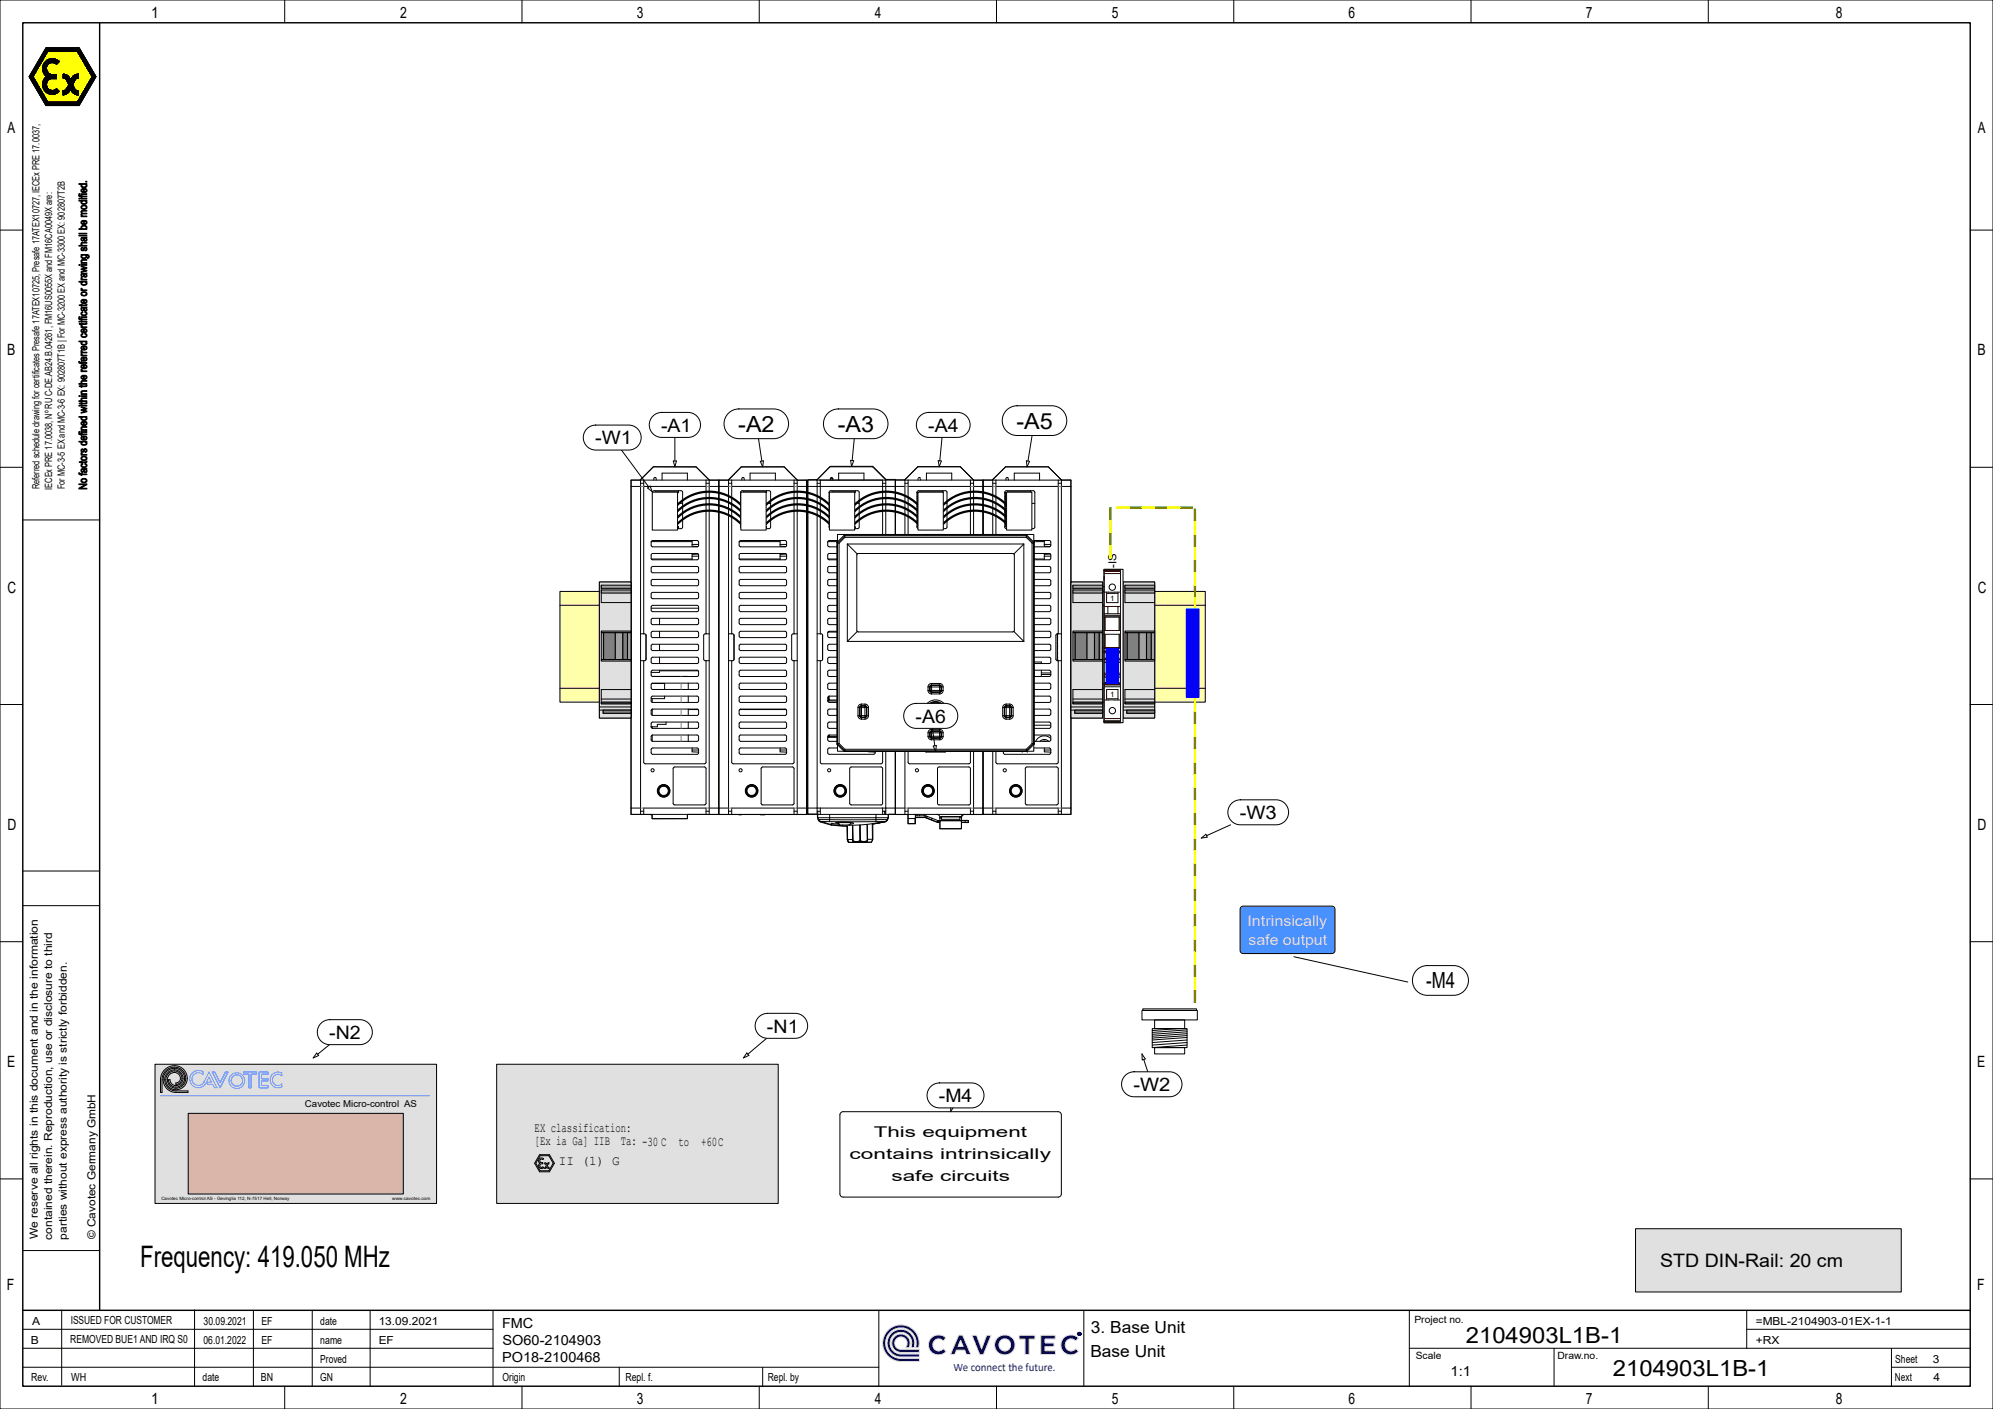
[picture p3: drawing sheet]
<svg xmlns="http://www.w3.org/2000/svg" width="420mm" height="297mm" viewBox="0 0 420 297" stroke-linecap="round" stroke-linejoin="round" font-family="sans-serif">
<defs><g id="words">
<text font-size="6.2" x="29.5" y="267">Frequency: 419.050 MHz</text>
<g font-size="4.7">
<text x="155.6" y="91">-A2</text>
<text x="176.5" y="91">-A3</text>
<text x="214.2" y="90.3">-A5</text>
<text x="300.5" y="208.3">-M4</text>
<text x="308.9" y="283">2104903L1B-1</text>
<text x="339.9" y="290">2104903L1B-1</text>
</g>
<g font-size="3.9">
<text x="125.4" y="93.7">-W1</text>
<text x="139.3" y="91">-A1</text>
<text x="195.6" y="91">-A4</text>
<text x="192.9" y="152.3">-A6</text>
<text x="261.3" y="172.7">-W3</text>
<text x="69.4" y="219">-N2</text>
<text x="161.6" y="217.7">-N1</text>
<text x="197.9" y="232.3">-M4</text>
<text x="238.9" y="230">-W2</text>
<text x="349.9" y="267">STD DIN-Rail: 20 cm</text>
</g>
<g font-size="3.5">
<text x="229.9" y="281">3. Base Unit</text>
<text x="229.8" y="286">Base Unit</text>
</g>
<g font-size="3.3">
<text x="31.8" y="3.8">1</text>
<text x="84.3" y="3.7">2</text>
<text x="134.2" y="3.8">3</text>
<text x="184.4" y="3.8">4</text>
<text x="234.3" y="3.8">5</text>
<text x="284.2" y="3.8">6</text>
<text x="334.2" y="3.8">7</text>
<text x="386.9" y="3.8">8</text>
<text x="1.6" y="28.1">A</text>
<text x="416.8" y="28.1">A</text>
<text x="1.5" y="74.9">B</text>
<text x="416.7" y="74.9">B</text>
<text x="1.6" y="124.9">C</text>
<text x="416.8" y="124.9">C</text>
<text x="1.6" y="174.9">D</text>
<text x="416.8" y="174.9">D</text>
<text x="1.5" y="224.9">E</text>
<text x="416.7" y="224.9">E</text>
<text x="1.5" y="271.9">F</text>
<text x="416.7" y="271.9">F</text>
<text x="31.8" y="296">1</text>
<text x="84.3" y="295.9">2</text>
<text x="134.2" y="296">3</text>
<text x="184.4" y="296">4</text>
<text x="234.3" y="296">5</text>
<text x="284.2" y="296">6</text>
<text x="334.2" y="296">7</text>
<text x="386.9" y="296">8</text>
</g>
<g font-size="3.1" fill="#e0e0e0">
<text x="262.9" y="195.2">Intrinsically</text>
<text x="263.1" y="199.3">safe output</text>
</g>
<g font-size="3.1">
<text x="184.1" y="239.6">This equipment</text>
<text x="179" y="244.3">contains intrinsically</text>
<text x="187.9" y="249">safe circuits</text>
</g>
<g font-size="2.9">
<text x="105.8" y="280">FMC</text>
<text x="105.8" y="287">PO18-2100468</text>
<text x="105.9" y="283.5">SO60-2104903</text>
<text x="305.7" y="290">1:1</text>
</g>
<g font-size="2.8">
<text x="112.7" y="238.6">EX classification:</text>
<text x="112.7" y="241.3">[Ex ia Ga] IIB</text>
<text x="117.8" y="245.7">II (1) G</text>
<text x="130.8" y="241.3">Ta: -30 C</text>
<text x="143" y="241.7">to</text>
<text x="147.7" y="241.7">+60C</text>
</g>
<text font-size="2.4" fill="#000080" x="201" y="289">We connect the future.</text>
<g font-size="2.3">
<text x="18.3" y="103.2" transform="rotate(-90 18.3 103.2)">No factors defined within the referred certificate or drawing shall be modified.</text>
<text x="235.3" y="119.7" transform="rotate(-90 235.3 119.7)">-IS</text>
<text x="8" y="261.2" transform="rotate(-90 8 261.2)">We reserve all rights in this document and in the information</text>
<text x="11" y="261.3" transform="rotate(-90 11 261.3)">contained therein. Reproduction, use or disclosure to third</text>
<text x="14.1" y="261.3" transform="rotate(-90 14.1 261.3)">parties without express authority is strictly forbidden.</text>
<text x="20.1" y="261.2" transform="rotate(-90 20.1 261.2)">© Cavotec Germany GmbH</text>
<text x="6.8" y="279.2">A</text>
<text x="14.9" y="279">ISSUED FOR CUSTOMER</text>
<text x="42.9" y="279.2">30.09.2021</text>
<text x="55.1" y="279.2">EF</text>
<text x="67.5" y="279.2">date</text>
<text x="79.8" y="279.2">13.09.2021</text>
<text x="370" y="279.2">=MBL-2104903-01EX-1-1</text>
<text x="6.5" y="283.2">B</text>
<text x="14.8" y="283">REMOVED BUE1 AND IRQ S0</text>
<text x="42.9" y="283.2">06.01.2022</text>
<text x="55.1" y="283.2">EF</text>
<text x="67.5" y="287.2">Proved</text>
<text x="67.5" y="283.2">name</text>
<text x="79.8" y="283.2">EF</text>
<text x="370" y="283.2">+RX</text>
<text x="399.4" y="287.3">Sheet</text>
<text x="407.3" y="287.3">3</text>
<text x="6.6" y="291.2">Rev.</text>
<text x="15" y="291">WH</text>
<text x="42.7" y="291.2">date</text>
<text x="55" y="291.2">BN</text>
<text x="67.5" y="291.2">GN</text>
<text x="105.9" y="291">Origin</text>
<text x="131.8" y="291">Repl. f.</text>
<text x="161.8" y="291">Repl. by</text>
<text x="399.3" y="291.2">Next</text>
<text x="407.4" y="291.2">4</text>
</g>
<g font-size="2.1">
<text x="8.3" y="103.1" transform="rotate(-90 8.3 103.1)">Referred schedule drawing for certificates Presafe 17ATEX10725, Presafe 17ATEX10727, IECEx PRE 17.0037,</text>
<text x="11" y="103.2" transform="rotate(-90 11 103.2)">IECEx PRE 17.0038, Nº RU C-DE.AB24.B.04261, FM16US0055X and FM16CA0049X are:</text>
<text x="13.6" y="103.1" transform="rotate(-90 13.6 103.1)">For MC-3-5 EX and MC-3-6 EX: 902807T1B | For MC-3200 EX and MC-3300 EX: 902807T2B</text>
<text x="298.1" y="278.8">Project no.</text>
<text x="298.4" y="286.5">Scale</text>
<text x="328.2" y="286.5">Draw.no.</text>
</g>
<text font-size="2" x="64.3" y="233.3">Cavotec Micro-control AS</text>
<g font-size="1.6">
<text x="233.9" y="126.7">1</text>
<text x="233.9" y="147">1</text>
</g>
<g font-size=".9">
<text x="34" y="253">Cavotec Micro-control AS - Gevinglia 112, N-7517 Hell, Norway</text>
<text x="82.7" y="253">www.cavotec.com</text>
</g>
<text font-size=".9" fill="#000080" x="227.1" y="281.5">®</text>
</g></defs>
<g fill="#000080" stroke="#e0e0e0" stroke-width=".21">
<path d="M202 281.4h.9l1.7 4.1h-.9l-.4-.9h-1.7l-.4 .9h-.9z" fill-rule="evenodd"/>
<path d="M196.4 281.9a2.29 2.29 0 0 1 3 .1l-.6 .7a1.26 1.26 0 0 0-1.8-.1 1.26 1.26 0 0 0 0 1.8 1.26 1.26 0 0 0 1.8-.1l.6 .6a2.13 2.13 0 0 1-3.1 .1 2.13 2.13 0 0 1 .1-3.1z" fill-rule="evenodd"/>
<circle cx="211.8" cy="283.5" r="2.14"/>
</g>
<path d="M202.4 282.5l.6 1.3h-1.1z" fill="#fff" stroke="#e0e0e0" stroke-width=".21"/>
<g fill="#000080" stroke="#e0e0e0" stroke-width=".21">
<path d="M204.8 281.5h1l1.1 2.8 1-2.8h1l-1.7 4h-.7z" fill-rule="evenodd"/>
<path d="M214.8 281.5h3.3v.8h-1.2v3.2h-.9v-3.2h-1.2z" fill-rule="evenodd"/>
<path d="M219.3 281.5h3.1v.8h-2.2v.8h1.9v.8h-1.9v.8h2.2v.8h-3.1z" fill-rule="evenodd"/>
</g>
<circle cx="211.7" cy="283.5" r="1.26" fill="#fff" stroke="#e0e0e0" stroke-width=".21"/>
<g fill="#000080" stroke="#e0e0e0" stroke-width=".21">
<path d="M224.3 281.9a2.29 2.29 0 0 1 3 .1l-.6 .7a1.26 1.26 0 0 0-1.8-.1 1.26 1.26 0 0 0 0 1.8 1.26 1.26 0 0 0 1.8-.1l.6 .6a2.13 2.13 0 0 1-3.1 .1 2.13 2.13 0 0 1 .1-3.1z" fill-rule="evenodd"/>
<path d="M188.5 281.7a1.95 1.95 0 0 1 2.5-.1 1.95 1.95 0 0 1 .5 2.5h-.8a1.3 1.3 0 0 0-.1-2.1 1.3 1.3 0 0 0-2 .8 1.3 1.3 0 0 0 1.3 1.6h3.9v.7h-3.9a1.95 1.95 0 0 1-1.8-1.2 1.95 1.95 0 0 1 .4-2.2z" fill-rule="evenodd"/>
<path d="M187.9 281a2.92 2.92 0 0 1 3.6-.3 2.92 2.92 0 0 1 1.1 3.4h-.7a2.28 2.28 0 0 0-1.4-3.2 2.28 2.28 0 0 0-2.9 1.9 2.28 2.28 0 0 0 2.3 2.6h3.9v.6h-3.9a2.92 2.92 0 0 1-2.8-1.8 2.92 2.92 0 0 1 .8-3.2z" fill-rule="evenodd"/>
<path d="M187.2 280.3a3.9 3.9 0 0 1 4.7-.5 3.9 3.9 0 0 1 1.7 4.3h-.7a3.2 3.2 0 0 0-2.4-4.1 3.2 3.2 0 0 0-3.8 2.8 3.2 3.2 0 0 0 3.2 3.5h3.9v.7h-3.9a3.9 3.9 0 0 1-3.6-2.5 3.9 3.9 0 0 1 .9-4.2z" fill-rule="evenodd"/>
</g>
<path d="M4.8 4.8h410.4v287.4h-410.4zM21 4.8v271.4M4.8 276.2h410.4" fill="none" stroke="#000" stroke-width=".3"/>
<g fill="none" stroke="#000" stroke-width=".21">
<path d="M0 0h420v297h-420zM6.1 16.2l3.6 6.1M6.6 17l.6-.5-.6 .5M6.9 17.5l.5-.6-.5 .6M7 16.2l-.5 .5M7 16.1l-.6 .6M7 16.2l-.5 .6M7 16.3l-.5 .5M7.1 16.3l-.6 .6M7.1 17.8l.5-.5-.5 .5M7.1 16.4l-.5 .5M7.1 16.4l-.5 .6"/>
<path d="M7.2 15.8l-.8 .8M7.2 16.6l-.5 .5M7.2 16.6l-.5 .6M7.3 15.7l-.9 .9M7.3 16.7l-.6 .5 .6-.5M7.3 16.7l-.5 .6M7.3 16.8l-.5 .5M7.4 15.5l-1.1 1M7.4 16.8l-.5 .6M7.4 16.9l-.5 .5M7.4 15.4l-1.1 1.1M7.5 17l-.6 .6"/>
<path d="M7.5 17.1l-.5 .5M7.5 17.1l-.5 .6M7.5 15.2l-1.2 1.2M7.6 17.2l-.6 .5M7.6 18.6l.5-.5-.5 .6M7.6 17.2l-.5 .6M7.7 17.3l-.5 .6M7.7 18.8l.5-.5-.5 .5M7.7 17.4l-.5 .6M7.7 14.9l-1.4 1.5M7.7 17.5l-.5 .5 .6-.5M7.8 17.5l-.6 .6"/>
<path d="M7.8 14.8l-1.6 1.5M7.8 17.6l-.5 .5M7.8 17.6l-.5 .6M7.9 17.7l-.6 .5M7.9 14.6l-1.7 1.7M7.9 17.7l-.5 .6M7.9 17.8l-.5 .5M7.9 17.8l-.5 .6M8 17.9l-.5 .5M8 17.9l-.5 .6M8.1 18l-.6 .6M8.1 14.3l-1.9 1.9 1.8-1.7"/>
<path d="M8.1 18.1l-.6 .5M8.2 14.1l-2.1 2.1M8.2 18.2l-.6 .6M8.2 18.3l-.5 .6M8.3 18.4l-.5 .6M8.3 18.5l-.5 .5M8.3 19.9l.5-.5-.4 .6M8.3 13.8l-2.1 2.2M8.4 18.5l-.6 .6M8.4 18.6l-.6 .5M8.4 18.6l-.5 .6M8.4 13.7l-2 2"/>
<path d="M8.5 18.7l-.6 .5M8.5 18.7l-.6 .6M8.5 13.5l-2 2.1M8.5 18.8l-.5 .5M8.5 18.9l-.5 .5M8.6 18.9l-.5 .6 .5-.5M8.6 13.4l-2 2M8.6 19l-.5 .5M8.7 19.1l-.6 .5M8.7 13.2l-2 2.1M8.7 19.1l-.5 .5M8.7 19.1l-.5 .6"/>
<path d="M8.8 19.2l-.6 .5M8.8 19.3l-.6 .5M8.8 19.3l-.5 .5M8.8 19.3l-.5 .6M8.9 12.9l-2.2 2.2M8.9 19.5l-.5 .5M8.9 12.8l-2 2M9 19.6l-.6 .5M9 19.6l-.5 .6M9 12.6l-2 2.1M9.1 19.7l-.6 .6 .6-.5M9.1 19.8l-.5 .5"/>
<path d="M9.1 19.8l-.5 .6M9.1 12.5l-2 2M9.1 19.9l-.5 .5M9.2 19.9l-.5 .6M9.2 12.3l-2 2.1M9.3 12.2l-2 2M9.4 15.8l.6-.6-.5 .6M9.5 11.9l-2.1 2.2M9.6 11.7l-2.1 2.1M9.6 16.2l-.1 .2M9.7 11.6l-2.1 2M9.7 11.4l-2 2.1"/>
<path d="M9.8 10.1l-.2 .2M9.8 17.8l-.7 .7M9.8 14.4l-.7 .8M9.8 17.8l-.7 .8M9.8 14.5l-.7 .7 .7-.6M9.8 14.3l-.7 .8M9.8 17.9l-.7 .7M9.8 17.6l-.7 .9M9.8 18l-.7 .6M9.8 14.2l-.8 .8M9.8 14.6l-.7 .7M9.8 18l-.6 .7"/>
<path d="M9.8 17.6l-.8 .8M9.8 10.1l-.3 .3M9.8 11.3l-2 2M9.8 14.7l-.6 .6M9.8 14.7l-.6 .7M9.8 17.5l-.8 .8M9.9 18.1l-.7 .7M9.9 14.1l-.9 .8M9.9 14.8l-.7 .7M9.9 18.2l-.7 .6M9.9 17.4l-.9 .9M9.9 18.2l-.7 .7"/>
<path d="M9.9 14.9l-.6 .6M9.9 10.1l-.5 .5M9.9 18.3l-.6 .6M9.9 17.3l-.9 .9M9.9 15l-.6 .6 .6-.6-.5 .7M9.9 18.3l-.6 .7M9.9 13.9l-.9 1M10 10.1l-.7 .6M10 18.4l-.6 .6M10 11l-2.1 2.2M10 15.1l-.6 .6M10 10.1l-.8 .8"/>
<path d="M10.1 18.5l-.7 .6M10.1 18.6l-.6 .6M10.1 15.2l-.6 .6M10.1 12.6l-.9 .9M10.1 10.8h6.2l3.1 5.4-3.1 5.3h-6.2l-3.1-5.3zM10.1 15.3l-.6 .6M10.1 18.6l-.6 .7M10.1 10.1l-1.1 1.1M10.2 15.3l-.6 .6M10.2 18.7l-.6 .6M10.2 10.1l-1.2 1.2M10.2 15.4l-.6 .6 .7-.6"/>
<path d="M10.2 12.5l-1.1 1.1M10.3 18.8l-.6 .6M10.3 10.1l-1.4 1.4M10.3 15.4l-.6 .6M10.3 12.5l-1.2 1.2M10.3 10.1l-1.5 1.5M10.4 18.9l-.6 .6M10.4 15.5l-.6 .6M10.4 10.1l-1.7 1.7M10.4 12.5l-1.4 1.3M10.4 15.5l-1.1 1.1M10.5 15.5l-1.3 1.3"/>
<path d="M10.5 18.9l-.6 .6M10.5 12.4l-1.5 1.5M10.5 15.6l-1.4 1.3M10.5 10.1l-2 2M10.5 15.6l-1.4 1.4M10.6 19l-.7 .6M10.6 10.1l-2.2 2.1M10.6 15.6l-1.5 1.5M10.6 19l-.6 .6M10.7 10.1l-2.4 2.3M10.7 12.4l-1.7 1.7M10.7 19l-.7 .6"/>
<path d="M10.7 15.7l-1.7 1.6M10.7 19l-.6 .7M10.7 10.1l-2.5 2.4M10.7 15.7l-1.7 1.7M10.8 19l-.7 .7M10.8 15.7l-1.8 1.8M10.8 10.1l-2.6 2.6M10.8 12.4l-1.8 1.8M10.8 19l-.7 .7 .8-.6M10.8 10.1l-2.7 2.7M10.9 15.7l-1.9 1.9M10.9 12.4l-1.9 1.9"/>
<path d="M11 10.1l-.8 .7M11 15.7l-2 2M11 19.1l-.7 .7M11 12.4l-2 2M11 10.1l-.7 .7M11 15.7l-2 2.1M11.1 16.6a1.24 1.24 0 0 0-1.2 1.7 1.24 1.24 0 0 0 2 .4M11.1 15.7h.8M11.1 16.6h.8M11.1 15.7l-2.1 2.2M11.1 10.1l-.7 .7M11.1 19.1l-.7 .7"/>
<path d="M11.1 12.4l-2.1 2.1M11.2 15.7l-2.2 2.2M11.2 10.1l-.8 .7M11.2 12.4l-2.2 2.2M11.2 19l-.8 .8M11.2 15.7l-2.2 2.3M11.2 10.1l-.7 .7M11.3 15.7l-2.3 2.3M11.3 12.4l-2.3 2.3M11.3 10.1l-.7 .7M11.4 12.4l-2.4 2.4M11.4 19l-.9 .8"/>
<path d="M11.4 15.7l-2.4 2.5M11.4 10.1l-.7 .7M11.5 19l-.9 .9M11.5 12.4l-1 .9M11.5 15.7l-1 1M11.5 10.1l-.8 .7M11.5 12.4l-.8 .9M11.5 15.7l-.9 1M11.5 10.1l-.7 .7M11.6 12.4l-.8 .8M11.6 18.9l-1 1M11.6 15.7l-.9 .9"/>
<path d="M11.6 10.1l-.7 .7M11.7 15.7l-.9 .9M11.7 10.1l-.8 .7M11.7 12.5l-.8 .7M11.7 18.8l-1 1.1M11.8 13.4l.6-.6-.6 .7M11.8 12.5l-.8 .7M11.8 15.7l-.9 .9M11.8 10.1l-.8 .7M11.8 12.5l-.7 .7M11.8 15.7l-.8 .9M11.8 10.1l-.7 .7"/>
<path d="M11.9 12.5l-.7 .7M11.9 18.7l-1.2 1.2M11.9 13.6l.6-.6a2.08 2.08 0 0 0-3 .1 2.08 2.08 0 0 0 .3 3 2.06 2.06 0 0 0-.4 3 2.06 2.06 0 0 0 3.1 .1l-.6-.5M11.9 15.7l-.8 .9M11.9 10.1l-.7 .7M11.9 13.6a1.26 1.26 0 0 0-2 .4 1.26 1.26 0 0 0 1.2 1.7M11.9 15.7v.9M11.9 15.8l-.8 .8M11.9 15.9l-.7 .7M11.9 15.9l-.6 .7M11.9 16l-.5 .6M11.9 16.1l-.5 .5"/>
<path d="M11.9 16.2l-.4 .4M11.9 16.2l-.3 .4M11.9 16.3l-.3 .3M11.9 16.4l-.2 .2M11.9 16.5l-.1 .1M11.9 16.6h.1M11.9 12.6l-.6 .6M11.9 18.7l-1.1 1.2M12 10.1l-.8 .7M12 18.8l-1.2 1.1M12 12.6l-.7 .6M12 10.1l-.7 .7"/>
<path d="M12 18.8l-1 1.1M12.1 12.6l-.7 .7M12.1 18.9l-1.1 1M12.1 18.9l-1 1M12.1 12.6l-.6 .7M12.1 18.9l-.9 1M12.1 12.7l-.6 .6M12.2 10.1l-.8 .7M12.2 18.9l-1 1M12.2 12.7l-.6 .6M12.2 10.1l-.7 .7M12.2 19l-.8 .9"/>
<path d="M12.3 19l-.9 .9M12.3 10.1l-.7 .7M12.3 19.1l-.8 .7M12.3 12.8l-.7 .6M12.3 19.1l-.7 .7M12.3 12.8l-.6 .6M12.4 10.1l-.8 .7M12.4 19.1l-.7 .7M12.4 10.1l-.7 .7M12.4 19.2l-.4 .4M12.4 12.9l-.6 .6M12.5 19.2l-.3 .3"/>
<path d="M12.5 12.9l-.6 .6M12.5 10.1l-.7 .7M12.6 10.1l-.8 .7M12.7 10.1l-.8 .7M12.7 10.1l-.7 .7M12.8 10.1l-.7 .7M12.9 10.1l-.8 .7M13 10.1l-.8 .7M13 10.1l-.7 .7M13.1 10.1l-.7 .7M13.2 10.1l-.8 .7M13.2 10.1l-.7 .7"/>
<path d="M13.2 19.2l.1 .8M13.3 19.2h-.1M13.3 10.1l-.7 .7M13.3 16.5l.4 .1 .3 .3M13.3 15.6a1.64 1.64 0 0 1 1.6 1.2M13.3 15.6v.9M13.3 15.6v.1M13.4 15.6l-.1 .1M13.4 10.1l-.8 .7M13.4 19.1l-.1 .2M13.5 10.1l-.7 .7M13.5 19.1l-.2 .3"/>
<path d="M13.5 15.6l-.2 .3M13.6 15.6l-.3 .3M13.6 16.5l.6-.6-.6 .6M13.6 10.1l-.7 .7M13.6 15.7l-.3 .3M13.6 19l-.3 .4M13.7 10.1l-.8 .7M13.7 15.7l-.4 .3M13.7 15.7l-.4 .4M13.8 10.1l-.8 .7M13.8 15.7l-.5 .5M13.9 10.1l-.8 .7"/>
<path d="M13.9 15.7l-.6 .6M13.9 15.7l-.6 .7M13.9 10.1l-.7 .7M14 15.8l-.7 .6M14 10.1l-.7 .7M14 15.8l-.7 .7M14 16.9l.5 1M14 15.8l-.6 .7M14.1 10.1l-.8 .7M14.1 10.1l-.7 .7M14.1 15.9l-.7 .6M14.2 15.9l-.7 .6"/>
<path d="M14.2 10.1l-.7 .7M14.3 16l-.6 .6M14.3 10.1l-.7 .7M14.4 10.1l-.8 .7M14.4 16l-.6 .6M14.4 10.1l-.7 .7M14.4 16.1l-.5 .6M14.5 16.1l-.6 .6M14.5 10.1l-.7 .7M14.5 16.2l-.6 .6M14.5 17.9l-.6 1-.7 .3M14.5 16.2l-.5 .6"/>
<path d="M14.6 16.3l-.6 .6M14.6 10.1l-.8 .7M14.6 19.3l-.4 .4M14.6 16.3l-.6 .7M14.7 16.4l-.6 .6M14.7 10.1l-.7 .7M14.7 16.4l-.6 .7M14.7 19.1l-.7 .7M14.7 16.5l-.6 .6M14.8 19l-.9 .9M14.8 16.5l-.7 .7M14.8 16.6l-.6 .6 .6-.6"/>
<path d="M14.8 18.9l-1 1M14.8 10.1l-.7 .7M14.8 16.7l-.6 .6M14.8 16.7l-.5 .7M14.9 16.8l-.6 .6M14.9 10.1l-.8 .7M14.9 18.8a1.59 1.59 0 0 0 1.7 1.2l-.1-.8M14.9 18.8h-.1a1.64 1.64 0 0 1-1.5 1.2M15 18.9l.6-.6-.6 .7M15 10.1l-.8 .7M15.1 10.1l-.8 .7M15.1 19.2l.6-.6-.6 .6"/>
<path d="M15.1 10.1l-.7 .7M15.2 10.1l-.7 .7M15.2 19.4l.6-.6-.6 .6M15.3 10.1l-.7 .7M15.4 17.9l-2.1 2.1M15.4 18l-2 2M15.4 17.7l-2.1 2.2M15.4 10.1l-.8 .7M15.4 18.1l-1.9 1.9M15.5 18.1l-1.9 1.9M15.5 17.6l-2.2 2.2M15.5 10.1l-.7 .7"/>
<path d="M15.5 18.2l-.6 .6M15.5 17.5l-2.2 2.2M15.5 18.3l-.6 .6M15.6 10.1l-.8 .7M15.6 19.7l.6-.6-.6 .7M15.6 17.3l-2.3 2.4M15.6 15.9l-.5 .4M15.6 10.1l-.7 .7M15.6 18.4l-.6 .7M15.6 17.2l-2.3 2.4M15.6 18.5l-.6 .6M15.7 18.5l-.6 .6"/>
<path d="M15.7 10.1l-.7 .7M15.7 18.7l-.6 .6M15.8 17l-2.5 2.5M15.8 18.7l-.6 .6M15.8 18.8l.3 .3 .4 .1M15.8 16.9l-1.9 1.8M15.8 10.1l-.8 .7M15.8 18.9l-.5 .5M15.9 15.8l-.9 .8M15.9 18.9l-.6 .6M15.9 10.1l-.7 .7M15.9 19l-.6 .5"/>
<path d="M16 19l-.6 .6M16 15.7l-1 1M16 10.1l-.7 .7M16.1 15.7l-1.8 1.7M16.1 10.1l-.8 .7M16.1 19.1l-.6 .6M16.1 10.1l-.7 .7M16.1 15.7l-1.8 1.8M16.2 10.8l.6-.6-.6 .6M16.2 19.1l-.7 .6M16.2 15.6l-1.9 1.9M16.3 10.1l-.8 .7"/>
<path d="M16.3 19.2l-.6 .6M16.3 10.9l.5-.5-.5 .5M16.3 10.1l-.7 .7M16.4 19.2l-.7 .6M16.4 15.6l-2 2M16.4 10.1l-.7 .7M16.4 15.6l-2 2.1M16.5 19.2l-.8 .6M16.5 15.6l-2.1 2.1M16.5 19.2l-.7 .7M16.5 10.1l-.7 .7M16.5 19.3l-.6 .6"/>
<path d="M16.5 19.4l-.5 .5M16.5 19.6l-.4 .4M16.5 19.6l-.3 .4M16.5 19.7l-.3 .3M16.5 19.7l-.2 .3M16.5 19.8l-.2 .2M16.5 19.9l-.1 .1M16.6 20h-.1M16.6 15.6l-2.2 2.1M16.6 15.6a1.73 1.73 0 0 0-1.7 1.2M16.6 16.5l-.7 .3-.5 1.1 .4 .9M16.6 15.6v.9"/>
<path d="M16.6 15.7l-2.1 2.1M16.6 15.7l-2.1 2.2M16.6 15.9l-2.2 2.2M16.6 15.9l-2.3 2.3M16.6 16l-2.4 2.4M16.6 16.1l-2.6 2.5M16.6 16.1l-.5 .5M16.6 16.2l-.4 .3M16.6 16.3l-.2 .2M16.6 16.4l-.1 .1M16.6 10.1l-.8 .7M16.7 10.1l3.5 6.1"/>
<path d="M16.7 10.1h-7l-3.6 6.1M16.7 10.1l-.7 .7M16.7 11.5l.5-.5-.5 .6M16.7 10.2l-.6 .6M16.8 10.3l-.5 .6M16.9 10.4l-.5 .6M16.9 10.5l-.5 .5M16.9 10.5l-.5 .6 .6-.5M17 12l.5-.5-.5 .6M17 10.6l-.5 .6M17 10.7l-.5 .5M17.1 10.7l-.6 .6 .6-.5"/>
<path d="M17.1 10.8l-.5 .6M17.2 10.9l-.6 .5M17.2 10.9l-.6 .6M17.2 11l-.5 .5M17.3 11.1l-.5 .6M17.3 11.2l-.5 .5M17.3 11.2l-.5 .5 .6-.5M17.4 11.3l-.6 .5M17.4 11.3l-.5 .6 .6-.5M17.5 11.4l-.6 .6M17.5 11.5l-.5 .5M17.6 11.6l-.5 .6"/>
<path d="M17.6 11.7l-.5 .5M17.7 11.8l-.6 .5M17.7 11.8l-.5 .6 .5-.5M17.7 13.3l.6-.5-.5 .6M17.8 11.9l-.6 .5M17.8 12l-.6 .5M17.8 12l-.5 .5M17.8 12.1l-.5 .5M17.9 12.1l-.5 .6M17.9 12.2l-.5 .6M18 12.3l-.6 .5M18 12.3l-.5 .6 .5-.5"/>
<path d="M18 13.8l.5-.5-.5 .5M18 19.9l-2.3 2.4M18.1 12.4l-.6 .6M18.1 12.5l-.6 .5M18.1 12.5l-.5 .5M18.1 19.8l-2.4 2.5M18.1 12.5l-.5 .6M18.1 12.6l-.5 .6M18.2 12.7l-.5 .5M18.2 19.6l-2.6 2.7M18.2 12.7l-.5 .6M18.3 19.5l-2.8 2.8"/>
<path d="M18.3 12.9l-.5 .5M18.4 12.9l-.6 .6M18.4 13l-.6 .5 .6-.5M18.4 19.3l-2 2.1M18.4 13.1l-.5 .5M18.5 13.1l-.6 .6 .6-.5M18.5 17.7l1.7-1.7-1.8 1.9M18.5 13.2l-.5 .6M18.6 19l-2.2 2.2M18.6 13.3l-.5 .6M18.6 13.4l-.5 .6M18.7 18.9l-2.1 2"/>
<path d="M18.7 13.5l-.6 .5M18.7 13.5l-.5 .6M18.7 13.6l-.5 .5M18.7 18.7l-2 2.1M18.8 13.6l-.6 .6M18.8 15.1l.5-.5-.5 .6M18.8 13.7l-.5 .5M18.8 13.7l-.5 .6M18.8 18.6l-2 2M18.8 17.1l1.3-1.2-1.4 1.5M18.8 13.8l-.5 .5M18.9 13.9l-.5 .5"/>
<path d="M18.9 18.4l-2 2.1M18.9 13.9l-.5 .6M19 14l-.6 .5M19 14l-.5 .6M19 14.1l-.5 .5M19 14.1l-.5 .6M19.1 15.6l.5-.5-.5 .5M19.1 14.2l-.6 .5M19.1 18.1l-2.1 2.2M19.1 14.2l-.5 .5M19.1 14.3l-.5 .5M19.2 14.3l-.6 .6"/>
<path d="M19.2 18l-2 2M19.2 14.4l-.5 .5 .5-.4M19.3 14.5l-.6 .5M19.3 17.8l-2.1 2.1M19.3 14.5l-.5 .6M19.4 17.7l-2.1 2M19.4 14.7l-.6 .5M19.4 14.7l-.5 .6M19.4 14.8l-.5 .5 .5-.5M19.4 17.5l-2 2.1M19.5 14.9l-.6 .5M19.5 14.9l-.5 .6"/>
<path d="M19.5 17.4l-2 2M19.5 15l-.5 .5M19.6 15l-.6 .5M19.6 15.1l-.5 .6M19.7 17.1l-2.1 2.1M19.7 15.3l-.6 .4M19.8 15.3l-.6 .6M19.8 15.4l-.6 .5M19.8 15.4l-.5 .6M19.8 16.9l-2 2M19.8 15.5l-.5 .5M19.9 15.5l-.6 .6"/>
<path d="M19.9 15.6l-.5 .5M19.9 16.8l-2 2M19.9 15.6l-.6 .8M20 16.6l-2.1 2M20 15.7l-.8 .8M20 15.8l-.9 .9M20 15.8l-1 1M20.1 15.8l-1.2 1.2M20.1 16.5l-2.1 2M20.1 16l-1.5 1.6M20.2 16.1l-1.9 1.9M20.2 16.2l-2.1 2.1"/>
<path d="M20.2 16.2l-3.5 6.1h-7M60 0v4.8M110 0v4.8M160 0v4.8M210 0v4.8M260 0v4.8M310 0v4.8M360 0v4.8M9.2 20l-.5 .5M9.2 20l-.5 .6M9.3 20.1l-.6 .5M9.3 20.1l-.5 .6"/>
<path d="M9.3 20.2l-.5 .5 .6-.5M9.4 21.7l.5-.5-.5 .6M9.4 20.3l-.6 .5M9.4 20.3l-.5 .6M9.4 20.4l-.5 .5M9.5 20.4l-.5 .6M9.5 20.5l-.5 .6M9.6 20.6l-.6 .5M9.6 20.6l-.5 .6M9.6 20.7l-.5 .6M9.7 20.8l-.6 .5M9.7 20.8l-.5 .6"/>
<path d="M9.7 20.9l-.5 .5M9.8 20.9l-.6 .6M9.8 21l-.5 .5M9.8 21.1l-.5 .5M9.9 21.1l-.6 .6M10 21.3l-.6 .5M10 21.4l-.5 .5M10.1 21.4l-.6 .6M10.1 21.5l-.5 .6 .5-.6M10.2 21.5l-.6 .6M10.3 21.5l-.7 .7M10.3 21.5l-.6 .7"/>
<path d="M10.5 21.5l-.8 .7M10.5 21.5l-.7 .8M10.6 21.5l-.7 .8M10.7 21.5l-.8 .8M10.7 21.5l-.7 .8M10.8 21.5l-.7 .8M10.9 21.5l-.7 .8M11 21.5l-.8 .8M11 21.5l-.7 .8M11.1 21.5l-.7 .8M11.2 21.5l-.8 .8M11.3 21.5l-.8 .8"/>
<path d="M11.3 21.5l-.7 .8M11.4 21.5l-.7 .8M11.5 21.5l-.8 .8M11.5 21.5l-.7 .8M11.7 21.5l-.8 .8M11.7 21.5l-.7 .8M11.8 21.5l-.7 .8M11.9 21.5l-.7 .8M12 21.5l-.8 .8M12.1 21.5l-.8 .8M12.2 21.5l-.8 .8M12.2 21.5l-.7 .8"/>
<path d="M12.3 21.5l-.7 .8M12.4 21.5l-.8 .8M12.5 21.5l-.8 .8M12.5 21.5l-.7 .8M12.6 21.5l-.7 .8M12.7 21.5l-.8 .8M12.7 21.5l-.7 .8M12.8 21.5l-.7 .8M12.9 21.5l-.8 .8M13 21.5l-.7 .8M13.1 21.5l-.7 .8M13.2 21.5l-.8 .8"/>
<path d="M13.3 21.5l-.8 .8M13.4 21.5l-.8 .8M13.4 21.5l-.7 .8M13.5 21.5l-.7 .8M13.7 21.5l-.8 .8M13.7 21.5l-.7 .8M13.8 21.5l-.7 .8M13.9 21.5l-.8 .8M13.9 21.5l-.7 .8M14 21.5l-.7 .8M14.1 21.5l-.8 .8M14.2 21.5l-.7 .8"/>
<path d="M14.3 21.5l-.7 .8M14.4 21.5l-.8 .8M14.5 21.5l-.8 .8M14.6 21.5l-.8 .8M14.6 21.5l-.7 .8M14.7 21.5l-.7 .8M14.8 21.5l-.7 .8M14.9 21.5l-.8 .8M15 21.5l-.7 .8M15.1 21.5l-.8 .8M15.1 21.5l-.7 .8M15.2 21.5l-.7 .8"/>
<path d="M15.3 21.5l-.8 .8M15.4 21.5l-.8 .8M15.4 21.5l-.7 .8M15.5 21.5l-.7 .8M15.6 21.5l-.8 .8M15.6 21.5l-.7 .8M15.8 21.5l-.8 .8M15.8 21.5l-.7 .8M15.9 21.5l-.7 .8M16 21.5l-.7 .8M16.1 21.5l-.8 .8M16.2 21.5l-.7 .8"/>
<path d="M16.8 22.1l-.2 .2M16.9 21.9l-.4 .4M17 21.8l-.5 .5M17.1 21.6l-.7 .7M17.1 21.5l-.8 .8M17.2 21.3l-.9 1M17.4 21l-1.2 1.3M17.5 20.8l-1.4 1.5M17.6 20.7l-1.6 1.6M17.7 20.5l-1.7 1.8M17.8 20.4l-1.9 1.9M17.9 20.1l-2.1 2.2"/>
<path d="M0 48.5h4.8M415.2 48.5h4.8M0 98.5h4.8M415.2 98.5h4.8M4.8 109.6h16.2M0 148.5h4.8M415.2 148.5h4.7M0 198.5h4.8M4.8 190.9h16.2M4.8 183.6h16.2M415.2 198.5h4.8M0 248.5h4.8"/>
<path d="M415.2 248.5h4.8M4.8 263.6h16.2M13 276.2v15.8M41 276.1v16M53.4 276.2v16M65.8 276.2v16M78 276.2v16M103.9 276.2v16M185.2 276.2v16M228.4 276.2v16M297 276.2v16M368.1 276.2v8"/>
<path d="M4.8 284.2h99.1M4.8 288.2h180.4M4.8 280.2h99.1M60 292.2v4.8M110 292.2v4.8M130.5 288.2v4M160 292.2v4.8M160.7 288.2v4M210 292.2v4.8M260 292.2v4.8M297 284.2h118.2M310 292.2v4.8"/>
<path d="M327.5 284.2v8M360 292.2v4.8M368.1 280.2h47.1M398.6 284.2v8M398.6 288.2h16.6"/>
</g>
<g fill="none" stroke="#ff0" stroke-width=".21">
<path d="M8.8 19.2l.4-.4-.4 .5M9 14.4l-1.9 1.9M9 17.8l-.7 .6M9 17.8l-.7 .7M9 14.4l-2 1.9M9 14.5l-1.9 1.9 1.9-1.8M9 17.7l-.7 .7M9 17.6l-.7 .8M9 18l-.6 .6M9 14.6l-1.8 1.9M9 17.6l-.8 .7M9 14.2l-2 2 2-1.9"/>
<path d="M9 18.1l-.6 .5 .6-.5M9 14.7l-1.8 1.8M9 14.1l-1.9 1.9M9 14.8l-1.8 1.8M9 17.4l-.8 .9M9 18.2l-.5 .5M9 14l-1.9 1.9M9 18.2l-.5 .6M9 17.3l-.8 .9M9 14.9l-1.7 1.7M9 13.9l-1.8 1.8M9 14.9l-1.7 1.8"/>
<path d="M9 18.3l-.5 .5M9 17.3l-.9 .9M9 13.9l-1.7 1.7M9 18.4l-.4 .5M9.1 15l-1.8 1.8M9.1 17.2l-1 .9M9.1 18.4l-.5 .5M9.1 15.1l-1.8 1.7M9.1 18.5l-.5 .4M9.1 15.1l-1.7 1.7 1.7-1.6M9.1 17.1l-1 1M9.1 18.5l-.5 .5"/>
<path d="M9.1 13.7l-1.7 1.7M9.1 15.2l-1.7 1.7M9.1 18.6l-.4 .5M9.1 15.3l-1.6 1.7 1.7-1.6M9.1 18.7l-.4 .4 .5-.4M9.1 13.6l-1.5 1.5M9.2 18.7l-.5 .5M9.2 15.4l-1.7 1.7M9.2 13.4l-1.5 1.6M9.2 15.5l-1.6 1.7M9.3 15.5l-1.7 1.7M9.3 16.7l-1.3 1.3 1.1-1"/>
<path d="M9.3 18.9l-.5 .4M9.3 18.9l-.4 .5M9.3 13.3l-1.5 1.5M9.3 15.6l-1.7 1.7M9.3 19l-.4 .4 .4-.4M9.4 15.7l-1.7 1.7 1.7-1.7M9.4 19.1l-.5 .4M9.4 16.5l-1.4 1.4M9.4 15.7l-1.7 1.8M9.4 19.1l-.4 .5M9.5 19.2l-.5 .4 .5-.4M9.5 15.8l-1.7 1.7"/>
<path d="M9.5 15.8l-1.7 1.8M9.5 19.2l-.5 .5M9.5 15.9l-1.7 1.7M9.5 19.3l-.4 .5M9.6 15.9l-1.8 1.7M9.6 15.9l-1.7 1.8M9.6 19.3l-.5 .5M9.6 19.4l-.5 .5M9.7 16l-1.8 1.8M9.7 19.4l-.5 .5M9.7 16.1l-1.7 1.7M9.7 19.4l-.5 .6"/>
<path d="M9.8 19.5l-.5 .6M9.8 19.5l-.5 .6 .6-.5M9.9 19.6l-.6 .6M10 19.6l-.7 .6M10.1 19.7l-.7 .7M10.1 10.8v.1M10.2 19.7l-.7 .7 .7-.7M10.2 10.8l-.2 .2M10.3 19.8l-.8 .7M10.3 10.8l-.4 .4M10.3 19.8l-.7 .8M10.4 13.4l-.4 .4"/>
<path d="M10.4 19.8l-.8 .8M10.4 10.8l-.7 .7M10.4 16.7l-.4 .5M10.4 19.8l-.8 .9M10.5 10.8l-.9 .8M10.5 19.8l-.9 .9M10.5 13.3l-.6 .6M10.5 10.8l-1 1M10.6 10.8l-1.2 1.1M10.6 13.3l-.7 .7M10.6 19.9l-.9 .9M10.6 10.8l-1.2 1.3"/>
<path d="M10.7 16.6l-.8 .8M10.7 19.9l-1 1M10.7 16.6l-.9 .9M10.7 19.9l-1 1 1.1-1M10.8 10.8l-1.6 1.6M10.8 13.2l-1 1M10.8 16.6l-1 1M10.8 10.8l-1.7 1.7M10.9 19.9l-1.1 1.1M10.9 13.2l-1.1 1.1M10.9 16.6l-1.1 1.1M10.9 10.8l-1.9 1.9"/>
<path d="M11 10.8l-2.1 2M11 16.6l-1.2 1.1M11 13.2l-1.2 1.2M11 10.8l-2.2 2.2M11 19.9l-1.1 1.2M11.1 13.2l-1.3 1.3M11.1 10.8l-2.4 2.3M11.1 16.6l-1.3 1.3M11.1 19.9l-1.2 1.2M11.2 16.6l-1.4 1.3M11.2 19.9l-1.3 1.3M11.2 10.8l-2.6 2.7"/>
<path d="M11.2 16.6l-1.4 1.4M11.2 13.2l-1.4 1.4M11.3 10.8l-2.8 2.8M11.3 16.6l-1.5 1.4M11.3 13.2l-1.5 1.5M11.3 19.9l-1.4 1.4M11.3 10.8l-2.9 3M11.3 16.6l-1.5 1.5M11.3 13.2l-1.4 1.5M11.4 15.7l4.9-4.9-4.9 4.9M11.4 13.3l-1.5 1.5M11.4 10.8l-3.1 3.1"/>
<path d="M11.4 19l2.3-2.4-2.4 2.4M11.4 16.6l-1.5 1.5M11.5 10.8l-3.3 3.3M11.5 19.8l-1.5 1.5M11.5 16.6l-1.6 1.6M11.5 13.3l-1.6 1.6M11.6 19.8l-1.6 1.6M11.6 13.3l-1.7 1.7M11.6 10.8l-3.6 3.6M11.6 16.6l-1.7 1.7M11.6 15.7l4.8-4.7-4.7 4.7M11.6 13.4l-1.6 1.6"/>
<path d="M11.7 10.8l-3.8 3.7M11.7 16.6l-1.8 1.7M11.7 13.4l-1.7 1.7M11.7 19.8l-1.7 1.6M11.7 10.8l-3.8 3.9M11.7 16.6l-1.8 1.8 1.9-1.8M11.8 19.7l-1.7 1.8M11.8 13.4l-1.7 1.8M11.8 10.8l-1.9 1.9M11.8 13.5l-1.7 1.7M11.8 10.8l-1.8 1.8M11.9 13.5l-1.8 1.8"/>
<path d="M11.9 19.7l-1.8 1.8M11.9 10.8l-1.7 1.8M11.9 13.6l-1.7 1.7M11.9 16.5l4.8-4.9-6.7 6.9M11.9 18.7l2-2-1.9 2M12 10.8l-1.7 1.7M12 19.6l-1.9 1.9M12.1 10.8l-1.7 1.6M12.2 10.8l-1.7 1.6M12.2 10.8l-1.6 1.6M12.3 10.8l-1.6 1.6M12.4 10.8l-1.6 1.6"/>
<path d="M12.5 10.8l-1.6 1.6M12.5 10.8l-1.5 1.6M12.6 10.8l-1.6 1.6M12.7 10.8l-1.6 1.6M12.7 10.8l-1.5 1.6M12.8 10.8l-1.6 1.6M12.9 10.8l-1.6 1.6M13 10.8l-1.6 1.6M13.1 10.8l-1.6 1.6M13.2 10.8l-1.7 1.6M13.2 19.2l-2.3 2.3M13.3 19.3l-2.2 2.2"/>
<path d="M13.3 19.4l-2.2 2.1M13.3 19.4l-2.1 2.1M13.3 19.5l-2.1 2M13.3 19.6l-2 1.9M13.3 19.6l-1.9 1.9M13.3 19.7l-1.8 1.8M13.3 10.8l-1.7 1.7M13.3 19.8l-1.7 1.7M13.3 19.9l-1.7 1.6M13.3 19.9l-1.6 1.6M13.3 20l-1.6 1.5M13.3 15.7l-3.1 3.1"/>
<path d="M13.3 15.8l-3 3M13.3 15.9l-3 2.9M13.3 15.9l-2.9 3M13.3 16.1l-2.8 2.8 2.8-2.8M13.3 16.2l-2.8 2.8M13.3 16.3l-2.7 2.7M13.3 16.4l-2.6 2.6M13.3 16.5l-2.5 2.5M13.4 10.8l-1.7 1.7M13.4 16.5l-2.6 2.5M13.5 16.5l-2.6 2.6M13.5 10.8l-1.7 1.7"/>
<path d="M13.5 20l-1.5 1.5M13.6 16.5l-2.6 2.6M13.6 20l-1.5 1.5M13.6 16.5l-2.5 2.5M13.7 10.8l-1.8 1.7M13.7 16.6l-2.5 2.4M13.7 15.7l3.4-3.4-3.3 3.4M13.7 19.9l-1.6 1.6M13.7 10.8l-1.7 1.8M13.8 10.8l-1.8 1.8M13.8 16.7l-2.3 2.2M13.9 10.8l-1.9 1.8"/>
<path d="M13.9 16.7l-2.1 2.1M13.9 18.8l-.2 .2M13.9 10.8l-1.8 1.8M13.9 19.9l-1.7 1.6M14 16.8l-2 2M14 18.6l-.4 .5M14 16.9l-1.9 2M14 17l-1.9 1.9M14 10.8l-1.9 1.9M14.1 19.8l-1.8 1.7M14.1 17l-2 1.9M14.1 17.1l-1.9 1.9"/>
<path d="M14.1 10.8l-1.9 1.9M14.1 17.1l-1.8 2M14.2 10.8l-2 1.9M14.2 17.2l-1.9 1.9M14.2 17.3l-1.9 1.8M14.2 17.3l-1.8 1.8M14.2 18.3l-.8 .9M14.2 19.7l-1.8 1.8M14.2 10.8l-1.9 2M14.2 17.3l-1.8 1.9M14.3 17.4l-1.9 1.8M14.3 17.4l-4.1 4.1"/>
<path d="M14.3 10.8l-2 2 2.1-2M14.3 17.5l-4 4M14.3 18.1l-1 1.1M14.3 17.5l-3.9 4M14.4 17.6l-4 3.9M14.4 17.6l-3.9 3.9M14.4 17.7l-3.8 3.8M14.5 17.9l-3.6 3.6M14.5 17.8l-3.8 3.7M14.5 10.8l-2.1 2M14.5 17.8l-3.7 3.7M14.5 10.8l-2.1 2.1"/>
<path d="M14.6 10.8l-2.1 2.1M14.7 10.8l-2.2 2.2M14.7 19.2l.3-.3-.4 .4M14.7 16.5l3.1-3.1-3 3.2M14.7 10.8l-4.5 4.5M14.8 18.8v.1M14.9 10.8l-4.7 4.6M14.9 10.8l-4.6 4.6M14.9 18.8l-.2 .2M15 19l-2.6 2.5M15 16.7h.1M15 10.8l-4.7 4.7"/>
<path d="M15 19l-2.5 2.5M15 19.1l-2.4 2.4M15 16.5l-.2 .2M15.1 10.8l-4.7 4.7M15.1 16.4l-.3 .3M15.1 19.2l-2.3 2.3M15.1 19.3l-2.2 2.2M15.2 19.4l-2.1 2.1M15.2 10.8l-4.8 4.7M15.3 16.2l-.5 .4M15.3 19.5l-2.1 2M15.3 19.5l-2 2"/>
<path d="M15.3 10.8l-4.8 4.8M15.4 17.9l3.1-3.2-3.1 3.2M15.4 10.8l-4.8 4.8M15.4 19.6l-2 1.9M15.4 19.6l-1.9 1.9M15.5 19.6l-1.9 1.9M15.5 18.1l3.1-3.2-3.1 3.2M15.5 19.7l-1.9 1.8M15.5 10.8l-4.8 4.8M15.6 10.8l-4.9 4.9M15.6 19.8l-1.8 1.7M15.7 10.8l-5 4.9"/>
<path d="M15.7 10.8l-4.9 4.9M15.8 19.8l-1.7 1.7M15.8 19.9l-1.7 1.6M15.8 10.8l-4.9 4.9M15.9 10.8l-5 4.9M15.9 18.9l3.2-3.2-3.2 3.2M15.9 10.8l-4.9 4.9M16 19.9l-1.6 1.6M16 16.6l-.1 .2M16 20l-1.5 1.5M16.1 10.8l-5 4.9M16.1 20l-1.6 1.5"/>
<path d="M16.1 10.8l-4.9 4.9M16.1 20l-1.5 1.5M16.2 16.5l-.4 .4M16.2 10.8l-5 4.9M16.2 10.8l-4.9 4.9M16.3 16.5l-.6 .5M16.3 10.9l-4.8 4.8M16.4 16.5l-.7 .7M16.4 15.6l1.7-1.7-1.8 1.7M16.4 11.1l-4.7 4.6M16.4 11.1l-4.6 4.6M16.5 11.1l-4.6 4.6"/>
<path d="M16.5 16.5l-.9 .9M16.5 11.2l-4.6 4.6M16.5 11.3l-4.6 4.6M16.6 11.3l-4.7 4.6M16.6 15.6l1.6-1.6-1.6 1.7M16.6 11.3l-4.7 4.7M16.6 11.4l-4.7 4.7M16.6 11.4l-4.7 4.8M16.7 11.5l-4.8 4.8M16.7 11.6l-4.8 4.8M16.8 11.7l-6.7 6.9M16.9 11.9l-6.8 6.7"/>
<path d="M16.9 11.9l-6.8 6.8M16.9 11.9l-6.7 6.8M17 12l-3.6 3.6M17 12.1l-3.6 3.5M17 12.1l-3.5 3.5M17.1 12.2l-3.5 3.5M17.2 12.3l-3.4 3.4M17.2 12.4l-3.4 3.3M17.2 19.9l-1.6 1.6M17.2 12.4l-3.3 3.3M17.3 12.5l-3.3 3.3M17.3 19.8l-1.8 1.7"/>
<path d="M17.3 12.6l-3.2 3.2M17.4 12.7l-3.2 3.2M17.4 12.8l-3.1 3.1M17.5 12.9l-3.2 3.1 3.2-3.1M17.5 19.5l-2.1 2M17.5 12.9l-3.1 3.2M17.6 13l-3.1 3.1M17.6 19.3l-2.3 2.2M17.6 13.1l-3.1 3.1 3.1-3.1M17.6 13.1l-3.1 3.1M17.6 13.2l-3 3.1M17.6 19.2l-2.3 2.3"/>
<path d="M17.7 13.2l-3.1 3.1M17.7 13.3l-3.1 3.1 3.1-3.1M17.7 19l-2.5 2.5M17.8 13.4l-3.1 3M17.8 18.9l-2.7 2.6M17.9 13.5l-3.1 3.1M17.9 13.6l-2.5 2.4M17.9 13.6l-2.2 2.3M17.9 13.7l-2.1 2.1M17.9 13.7l-2 2M18 13.7l-2 2M18 18.5l-3 3"/>
<path d="M18 13.8l-1.8 1.9M18 13.9l-1.7 1.7M18.1 18.4l-1.5 1.5M18.1 14l-1.6 1.6M18.2 18.2l-1.6 1.7M18.2 14.1l-1.6 1.7M18.2 14.2l-1.6 1.6M18.3 14.2l-1.7 1.7M18.3 18.1l-1.8 1.7M18.3 14.2l-1.7 1.8M18.3 14.3l-1.7 1.8M18.3 14.4l-1.7 1.8"/>
<path d="M18.4 17.9l-1.9 1.9M18.4 14.4l-1.8 1.8M18.4 14.4l-1.8 1.9M18.4 14.5l-1.8 1.9M18.5 14.6l-3 2.9M18.5 14.6l-3 3M18.5 14.6l-3.1 3.1M18.5 17.6l-2 2.1M18.6 14.8l-3.2 3.2M18.6 17.5l-2.1 2.1M18.7 15l-3.2 3.2M18.7 17.3l-2.2 2.2"/>
<path d="M18.8 15.1l-3.2 3.2M18.8 17.2l-2.3 2.3M18.8 15.2l-3.2 3.2M18.9 15.2l-3.2 3.3M18.9 17l-2.4 2.4M18.9 15.3l-3.2 3.2M18.9 15.4l-3.2 3.2M19 15.4l-3.3 3.3M19 16.9l-2.5 2.4M19 15.5l-3.2 3.2M19 15.5l-3.2 3.3M19.1 15.6l-3.3 3.2"/>
<path d="M19.1 15.6l-3.2 3.3M19.2 16.6l-2.7 2.7M19.2 15.8l-3.3 3.2M19.2 16.4l-2.7 2.8M19.3 15.9l-3.3 3.1M19.3 16l-3.2 3.1M19.3 16l-3.1 3.1M19.3 16.3l-2.9 2.9M19.4 16.1l-3.1 3.1M19.4 16.2l-3 3M9.4 20.3l.6-.6-.6 .6M12.7 21.5l2.4-2.3-2.3 2.3"/>
<path d="M12.9 21.5l2.3-2.2-2.2 2.2M13.4 20l-1.5 1.5M13.5 20l-1.6 1.5M13.7 21.5l1.8-1.8-1.7 1.8M13.9 21.5l1.8-1.7-1.7 1.7M14.2 21.5l1.7-1.6-1.6 1.6M16.2 20l-1.6 1.5M16.3 20l-1.5 1.5M16.3 21.4l-.1 .1M16.4 20l-1.5 1.5M16.4 21.3l-.2 .2M16.5 20l-1.5 1.5"/>
<path d="M16.5 21.1l-.4 .4M16.6 21l-.6 .5M16.7 20.8l-.7 .7M16.9 20.5l-1.1 1M16.9 20.4l-1.1 1.1M17 20.2l-1.3 1.3M17.1 20.1l-1.5 1.4"/>
</g>
<path d="M344.7 259h56v13.3h-56z" fill-rule="evenodd" fill="#e0e0e0" stroke="#000" stroke-width=".21"/>
<path d="M161.6 218.9l-4 3.3M272.7 201.7l24 5.3M157.4 222l.4 .5-1.1 .5zM177.2 234.5l.5-.2h45.3a.67 .67 0 0 1 .7 .7v16.7a.67 .67 0 0 1-.7 .6h-45.3a.67 .67 0 0 1-.7-.6v-16.7z" fill="none" stroke="#000" stroke-width=".21"/>
<path d="M159.7 214.6a2.63 2.63 0 0 1 2.1-1h5.8a2.63 2.63 0 0 1 2.6 2.6 2.63 2.63 0 0 1-2.6 2.7h-5.8a2.63 2.63 0 0 1-2.4-1.5 2.63 2.63 0 0 1 .3-2.8z" fill-rule="evenodd" fill="#fff" stroke="#000" stroke-width=".21"/>
<path d="M66.7 222l.5 .5-1.2 .5zM69.4 220.2l-2.5 2" fill="none" stroke="#000" stroke-width=".21"/>
<path d="M67.4 215.9a2.63 2.63 0 0 1 2.1-1h6.3a2.63 2.63 0 0 1 2.7 2.7 2.63 2.63 0 0 1-2.7 2.6h-6.3a2.63 2.63 0 0 1-2.4-1.5 2.63 2.63 0 0 1 .3-2.8z" fill-rule="evenodd" fill="#fff" stroke="#000" stroke-width=".21"/>
<path d="M200.4 233.1l.6 .2-.7 1zM200.7 233.2l-.1 .3" fill="none" stroke="#000" stroke-width=".21"/>
<path d="M195.9 229.3a2.63 2.63 0 0 1 2.1-1h6.7a2.63 2.63 0 0 1 2.7 2.6 2.63 2.63 0 0 1-2.7 2.6h-6.7a2.63 2.63 0 0 1-2.4-1.5 2.63 2.63 0 0 1 .3-2.7z" fill-rule="evenodd" fill="#fff" stroke="#000" stroke-width=".21"/>
<path d="M118 124.7h136v23.3h-136z" fill-rule="evenodd" fill="#ffa" stroke="#000" stroke-width=".21"/>
<path d="M118 127.6h136M118 145.1h136M253.2 176.7l.9-.8 .3 .6zM259.3 173.9l-5 2.3" fill="none" stroke="#000" stroke-width=".21"/>
<path d="M259.7 169.2l1.1-.5 .6-.1h7.5a2.63 2.63 0 0 1 2.7 2.6 2.63 2.63 0 0 1-2.7 2.7h-7.5a2.63 2.63 0 0 1-2.5-1.8 2.63 2.63 0 0 1 .8-2.9z" fill-rule="evenodd" fill="#fff" stroke="#000" stroke-width=".21"/>
<g fill="none" stroke="#000" stroke-width=".21">
<path d="M240.7 213h11.6v2h-11.6zM240.8 212.7h11.4v.3h-11.4zM242.8 216.8h7.4v4h-7.4zM243.3 215h6.4v1.8h-6.4zM248.3 216.8l-5.5 .4M250.2 219.8l-7.4 .5M250.2 219.2l-7.4 .6M250.2 218.7l-7.4 .5M250.2 218.3l-7.4 .5M250.2 217.9l-7.4 .5M250.2 217.5l-7.4 .5M250.2 217.1l-7.4 .5"/>
<path d="M243.3 220.8h6.4v1.4h-6.4zM250.2 220.3l-7.4 .5"/>
</g>
<path d="M170.3 101.1h2l2.7-2.8h8.9l2.8 2.8h2l.1 70.5h-1.6v.7l-.2 .5-.4 .4-2.7 .5 .1 3.3-.4 .6h-4.7l-.3-.7v-2.8l-3.4-.3-2.5-.7-.4-.8v-.7h-2.1z" fill-rule="evenodd" fill="#fff" stroke="#000" stroke-width=".21"/>
<g fill="none" stroke="#000" stroke-width=".21">
<path d="M170.2 102.5h18.5M172.1 101.2l2.8-2.8h9l2.8 2.8M172.2 101.2v70.5h-2v-70.5h18.5v70.5h-2v-70.5M172.2 101.9h.7M172.9 101.2v32.4M174.4 114.2h8.7M174.5 117.8h8.6M174.5 116.8l.3-.1h9.3l.3 .1v.9l-.3 .3h-9.3l-.4-.3zM174.5 114.1l.3-.2h9.3l.3 .2v.8l-.3 .4h-9.3l-.4-.4zM174.6 119.4h9.5l.3 .2v.8l-.3 .3h-9.3l-.4-.3v-.7zM174.7 106.1h.2M174.7 105.8h.2"/>
<path d="M174.7 103.8h.2v7.2h-.2M174.7 108.5h.2M174.7 108.1h.2M174.7 110.2h.2M174.7 109.8h.2M174.7 106.8h.2M174.7 105.1h.2M174.7 104.7h.2M174.7 106.9h.1M174.8 103.6l.3-.2h5.6l.3 .2 .1 7.5-.2 .3h-5.8l-.3-.1zM174.8 106.9l-.1 .8M174.9 106.8l-.1 .1"/>
<path d="M174.9 106.3l-.1 .1h.1M175 100.9l.2-.3 .3 .3M175 100.9v.3M175 100.9h.5M175.3 103.7h4.9M175.3 103.7v7.5M175.3 111.2h4.9M175.3 103.7l.2 .1M175.5 100.9v.3M175.5 103.8v.7h.9v.5h-.9v4.9h.9v.5h-.9v.6M175.5 111h4.7v.4M175.5 111l-.2 .2"/>
<path d="M175.7 103.8v.7M175.7 105v4.9M175.7 110.4v.6M176.7 101.2v-1.5h5.4v1.5M177.7 104.7h.4v.4h-.4zM177.7 106.4h.4v.4h-.4zM177.7 108.1h.4v.4h-.4zM177.7 109.8h.4v.4h-.4zM178.8 103.8v1.7M178.8 106v1.2M178.8 107.7v1.2M178.8 109.4v1.6"/>
<path d="M179 105.5v.5M179 107.2v.5M179 108.9v.5M179 103.8v1.7M179 106v1.2M179 107.7v1.2M179 109.4v1.6M179.2 104.9h.5M179.2 103.8v7.2M179.2 110h.5M179.2 107.2h-.5v.5h.5M179.2 105.5h-.5v.5h.5"/>
<path d="M179.2 108.9h-.5v.5h.5M179.7 106.1h1.4M179.7 103.8v7.2M180.2 103.4v.4h-4.7M183.1 113.9v1.2l1.2 .1M183.1 114.8h1.3M184.4 116.8l-1.3 .1v1.1M184.4 117.2h-1.3M186 101.2v32.4M186 101.9h.7M172.2 133.6h1l.2 .3v5l-.2 .3-1 .1M172.9 139.3v21.4l.3 .3h12.5l.3-.2v-21.5"/>
<path d="M173.3 133.8v5.3M174.5 133.2l.3-.1h9.3l.3 .1v.9l-.3 .3h-9.3l-.4-.3zM174.5 130.5l.3-.2h9.3l.3 .2v.8l-.3 .4h-9.3l-.4-.4zM174.5 125l.3-.1h9.3l.3 .1v.9l-.3 .3h-9.3l-.4-.3zM174.5 122.3l.3-.2h9.3l.3 .2v.8l-.3 .4h-9.3l-.4-.4zM174.5 133.2l2.4 .1 .3 .4 .2 .7M174.6 133.1l.1 .1M174.6 138.6l9.5-.1 .3 .2v.8l-.3 .4h-9.3l-.4-.4v-.6zM174.6 135.8h9.5l.3 .2v.8l-.3 .3h-9.3l-.4-.3v-.7zM174.6 127.6h9.5l.3 .2v.8l-.3 .3h-9.3l-.4-.3v-.7zM177.9 135.8l.3 1.3M178.1 135.8l2.9 1.1 .3 .2"/>
<path d="M178.4 138.5v1.4M178.7 138.5v1.4M180 138.5l.2 1.4zM180.4 136.7v.4M180.5 138.5l.1 1.4M181.4 135.8v1.3M181.4 138.5v1.4M186.7 133.6h-1l-.2 .3v5l.2 .3 1 .1M174.4 155.4h4M174.4 147.8h4M174.5 157.8l.3-.1h9.3l.3 .1v.9l-.3 .3h-9.3l-.4-.3zM174.5 152.4l.3-.2h9.3l.3 .2v.8l-.3 .3h-9.3l-.4-.3z"/>
<path d="M174.5 149.6l.3-.1h9.3l.3 .1v.9l-.3 .3h-9.3l-.4-.3zM174.5 141.4l.3-.1h9.3l.3 .1v.9l-.3 .3h-9.3l-.4-.3zM174.6 155l9.5-.1 .3 .2v.8l-.3 .4h-9.3l-.4-.4v-.6zM174.6 146.8l9.5-.1 .3 .2v.8l-.3 .4h-9.3l-.4-.4v-.6zM174.6 144h9.5l.3 .2v.8l-.3 .3h-9.3l-.4-.3v-.7zM174.6 146.8v1M174.6 155v.4M174.6 155.2h.1M174.6 147.6h3.8M174.6 155.2h3.8M174.6 147.5h.1M174.7 146.7v.8"/>
<path d="M174.7 154.9v.3M174.7 155.2h.1M174.7 147.5l.2 .1M174.8 155.2h.1M177 154.9l.1 .3M177 146.7l.1 .9M177.1 155.2h.1M178.3 146.7v.9M178.3 154.9v.3M178.4 141.3v1.3M178.4 144v1.3M178.4 146.7v1.4"/>
<path d="M178.4 149.5v1.3M178.4 152.2v1.3M178.4 154.9v1.4M178.7 141.3v1.3M178.7 144v1.3M178.7 146.7v1.4M178.7 149.5v1.3M178.7 154.9v1.4M178.7 152.2v1.3M180.3 141.3l.3 1.3zM180.8 141.3l.3 .3 .3-.3M180.9 144l.4 1.3"/>
<path d="M181.7 146.7l.5 1.4M182.7 149.5l.5 1.3-.5-1.3M182.7 149.6h1.6M183.1 157.7v.8h1.3M183.1 158.1h1.3M183.7 152.2l.5 1.3M183.8 152.2l.4 1.3M170.2 170.3h18.5M172.2 171h.7M172.3 172.4h14.9M172.3 172.4l.1 .4M172.3 171v.7"/>
<path d="M172.4 172.8l.5 .5M172.4 172.8h2.4M172.4 172.8l.6 .4M172.8 171.7h-.5v.7M172.9 170.3v1.4M172.9 173.3l2.3 .6M173 173.2h1.8M173 173.2l-.1 .1M174.8 173.2h9.8M174.8 172.8h9.8M174.8 172.8v.4M174.8 171.7v1.1"/>
<path d="M175.2 173.9l3.3 .2v2.8M176.3 173.4h3.2M176.3 173.4h.1M176.6 173.4a.79 .79 0 0 0 1.2 .5h1.2l.4-.5M176.8 173.6l-.7-.2 .3-.1a7.4 7.4 0 0 1 3.5 .2l-.8 .2M176.9 173.8l-1.7-.2v.3M178.5 176.9l.3 .7M178.5 176.9l.1 .1M178.6 174.1v2.9M178.6 177l.2 .6M178.8 177.6h1M179.2 161.7h6.5l.3 .1v7.5l-.2 .3-6.4 .1-.3-.2v-7.5z"/>
<path d="M179.7 174v3.2M179.7 177.2v.2M179.7 177h-1.1M179.7 177.4l.1 .2M179.7 174l.1 3.2M179.8 177.2l.7 .2M179.8 177.2h-.1M180.5 177.4h-.8M181.1 173.9l.1 3.3M181.2 177.2l-.7 .2M181.3 173.9v3.3M181.3 177.2h-.1"/>
<path d="M181.3 177.2l.7 .2M182 177.4h-1.5M182.3 177.4l.1 .1M182.4 177.5l-2.6 .1M182.7 173.8l.1 3.4M182.8 177.2l-.8 .2M182.8 173.8v3.4M182.8 177.4h-.8M182.8 177.4h.1M182.8 177.2v.2M182.8 177.2h.1M183.9 176.9l-.3 .6h-1.2"/>
<path d="M183.9 176.9h-1.1M184.6 172.8h2.4l-.2 .3-.4 .1M184.6 172.8v.4M184.6 171.7v1.1M185.4 173.4l-.6 .1M186 170.3v1.4h-13.1M186 171h.7M186 171.7h.6M186.4 173.2h-1.8M186.4 173.2h.1M186.5 173.2a35.4 35.4 0 0 1-7.8 .7M186.5 171v.7"/>
<path d="M187.2 172.4l-.3 .5-.4 .3M187.2 171.7v.7M187.2 172.4l-.3 .6-.3 .2-2.8 .5 .1 3.2"/>
<circle cx="174.7" cy="162.4" r=".33"/>
<circle cx="177.1" cy="166.7" r="1.33"/>
<circle cx="177.1" cy="166.7" r="1.17"/>
<circle cx="177.1" cy="166.7" r="1.27"/>
<circle cx="177.1" cy="166.7" r="1.1"/>
<circle cx="177.1" cy="166.7" r=".97"/>
</g>
<path d="M188.7 101.2h2l2.7-2.8h8.9l2.9 2.8h2v70.5h-4.1l-.4 .2-.1 1h1.5v.5h-1.5v1.3h-4.5v-1.3h-.5l-2.7-1.1h-2l-.1 1.3h-1.4l-.1-1.9h-2.6z" fill-rule="evenodd" fill="#fff" stroke="#000" stroke-width=".21"/>
<g fill="none" stroke="#000" stroke-width=".21">
<path d="M188.7 102.5h2M188.7 101.2h18.5v70.5h-18.5zM190.6 101.2l2.8-2.8h9l2.8 2.8M190.7 101.9h.7M190.7 101.2v70.5M191.4 102.5h13.1M191.4 101.2v32.4M193.2 106.1h.2M193.2 103.8h.2v7.2h-.2M193.2 105.8h.2M193.2 108.5h.2M193.2 108.1h.2"/>
<path d="M193.2 110.2h.2M193.2 109.8h.2M193.2 106.8h.2M193.2 106.4h.2M193.2 104.7h.2M193.2 105.1h.2M193.3 103.6l.3-.2h5.6l.3 .2 .1 7.5-.2 .3h-5.8l-.3-.1zM193.4 106.8l-.2 .9M193.4 106.3l-.1 .1M193.5 101.2l.1-.5 .1-.1 .2 .1 .1 .5M193.8 103.7v7.5M193.8 103.7h4.9"/>
<path d="M193.8 111.2h4.9M193.8 103.7l.2 .1M194 103.8v.7h.9v.5h-.9v4.9h.9v.5h-.9v.6M194 111h4.7v.4M194 111l-.2 .2M194.2 103.8v.7M194.2 105v4.9M194.2 110.4v.6M195.1 112.7h4.1l.1 .1v1.2l-.1 .1h-4l-.2-.1zM195.2 101.2v-1.5h5.4v1.5M196.2 104.7h.4v.4h-.4zM196.2 106.4h.4v.4h-.4z"/>
<path d="M196.2 108.1h.4v.4h-.4zM196.2 109.8h.4v.4h-.4zM197.3 103.8v1.7M197.3 106v1.2M197.3 107.7v1.2M197.3 109.4v1.6M197.5 105.5v.5M197.5 107.2v.5M197.5 108.9v.5M197.7 104.9h.5M197.7 103.8v7.2M197.7 110h.5"/>
<path d="M197.7 108.9h-.5v.5h.5M197.7 105.5h-.5v.5h.5M197.7 107.2h-.5v.5h.5M198.2 106.1h1.4M198.2 103.8v7.2M198.7 103.4v.4h-4.7M204.5 101.2v32.4M204.5 101.9h.7M205.2 102.5h2M205.2 101.2v70.5M190.7 133.6h1l.2 .3v5l-.2 .3-1 .1M191.4 139.3v21.4l.3 .3h12.5l.3-.2v-21.5"/>
<path d="M191.8 133.8v5.3M205.2 133.6h-1l-.2 .3v5l.2 .3 1 .1M192.8 142.6l.3-.2h1.9l.3 .2 .1 6.9-.2 .3h-2.1l-.3-.1zM192.9 142.5v7.3M192.9 148.2l.4-.1v.4M192.9 146.5l.4-.1v.4M192.9 148.5h.8v.4h-.8M192.9 146.8h.8v.4h-.8M192.9 145.1h.8v.4h-.8M192.9 143.4h.8v.4h-.8M192.9 149.2h.2M192.9 148.3l.2 .1"/>
<path d="M192.9 147.5h.2M192.9 146.7h.2M192.9 145h.2M192.9 143.3h.2M192.9 149.7h.1M193 148.4v.1M193 148.9v.1M193 149.2v.6M193 147.5l.1 .6M193.1 143.4v-.6h1.9v6.7h-1.9v-.6M193.1 143.8v1.3M193.1 145.5v1.3"/>
<path d="M193.1 147.2v1.3M193.1 147.8h1.6M193.1 146.2h1.6M193.1 146.1h1.6M193.1 144.5h1.6M193.1 144.4h1.6M193.1 142.8h1.6M193.1 147.9h1.6M193.1 144.7h.2v.4M193.1 143.1h.2v.3M193.1 149h-.2M193.1 147.3h-.2"/>
<path d="M193.1 145.6h-.2M193.1 143.9h-.2M193.1 144.8h-.2M193.1 143.1h-.2M193.3 148.9v.3h-.2M193.3 147.2v.3h-.2M193.3 143.8v.4l-.4-.1M193.3 145.5v.4l-.4-.1M193.4 149l.3 .1-.3 .1zM193.4 148.1l.3 .3h-.3zM193.4 147.3l.3 .1-.3 .1zM193.4 146.5l.3 .2h-.3z"/>
<path d="M193.4 143.9l.3 .1-.3 .1zM193.4 145.6l.3 .1-.3 .1zM193.4 144.8l.3 .2h-.3zM193.4 143.1l.3 .2h-.3zM193.5 143.4v.4M193.5 145.1v.4M193.5 146.8v.4M193.5 148.5v.4M193.5 143.3v.1M193.5 143.8v.1M193.5 145v.1M193.5 145.5v.1"/>
<path d="M193.5 146.7v.1M193.5 147.2v.1M193.5 148.4v.1M193.5 148.9v.1M193.7 149.1h.7M193.7 148.3h.7M193.7 147.4h.7M193.7 146.6h.7M193.7 144h.7M193.7 145.7h.7M193.7 144.9h.7M193.7 143.2h.7"/>
<path d="M194.4 143.2v.8M194.4 144.9v.8M194.4 146.6v.8M194.4 148.3v.8M194.4 147.4l.3 .4M194.4 144l.3 .4M194.4 145.7l.3 .4M194.7 142.8v1.6M194.7 144.5v1.6M194.7 146.2v1.6M194.7 147.9v1.6l-.3-.4M194.7 147.9l-.3 .4"/>
<path d="M194.7 146.2l-.3 .4M194.7 144.5l-.3 .4M194.7 142.8l-.3 .4M194.9 149.5v.3M194.9 149.6h.5M195 157.5h4.3M195.1 157.1l4.1-.1 .1 .2v1.2l-.1 .1h-4l-.2-.1zM188.7 170.3h2M190.7 171h.7M191.4 172.5h1.5v1M192.7 171.7h.2M192.9 172h2.1"/>
<path d="M192.9 172.3h2.1M192.9 171.7h.1M193.3 171.7v.3M193.8 171.7v.3M194.7 171.7v.3M195 172v.3M195 172h.2M195 172.3h.1M195.1 172.3l2.5 1M195.2 172l-.1 .3M195.2 172l2.5 1M195.4 172.1l-.1 .3"/>
<path d="M196.4 172.5l-.1 .3M197.4 171.7a.67 .67 0 0 1 .7 .6v2.4h4.5v-2.4a.67 .67 0 0 1 .7-.6M197.6 173.3h.1M197.6 161.8l.3-.1h6.3l.3 .1v7.5l-.2 .3-6.4 .1-.3-.2zM197.7 173.3h.1M197.7 173h.1M197.7 173l-.1 .3M197.7 173v.3M197.8 173v.3M197.8 173h6.3v.3h-1.5M197.8 173.3h.3M198.1 173v.2"/>
<path d="M198.1 173h4.4M198.4 172.1l-.3 .4 .3-.3h3.9l.3 .3-.3-.4M198.4 172.1v.6h3.9v-.6M198.4 172.1h3.9M202.6 173v.2M203.4 173v.3M204.5 171.7v-1.4h-13.1v3.3h1.5v-1.9M204.5 171h.7M205.2 170.3h2"/>
<circle cx="197.2" cy="150" r=".83"/>
<circle cx="193.2" cy="162.4" r=".33"/>
<circle cx="195.6" cy="166.7" r="1.33"/>
<circle cx="195.6" cy="166.7" r="1.27"/>
<circle cx="195.6" cy="166.7" r="1.1"/>
<circle cx="195.6" cy="166.7" r="1.17"/>
<circle cx="195.6" cy="166.7" r=".97"/>
</g>
<g fill="none" stroke="#808080" stroke-width=".21">
<path d="M190.7 102.5h.7M193.2 106.9h.1M193.5 100.9h.5M197.5 103.8v1.7M197.5 106v1.2M197.5 107.7v1.2M197.5 109.4v1.6M204.5 102.5h.7M193 148.4v.1M193 148.9v.1M193 149.2v.5M193 147.5h.1"/>
<path d="M194.7 149.5v.3M190.7 170.3h.7M204.5 170.3h.7"/>
</g>
<path d="M133 101.2h1.9l2.8-2.8h9l2.8 2.8h2v70.5h-6.6v.9h-7.5v-.9h-4.4z" fill-rule="evenodd" fill="#fff" stroke="#000" stroke-width=".21"/>
<g fill="none" stroke="#000" stroke-width=".21">
<path d="M133 102.5h2M133 101.2h18.5v70.5h-18.5zM134.9 101.2l2.8-2.8h9l2.8 2.8v70.5M135 101.2v70.5M135 101.9h.7M135.7 102.5h13.1M135.7 101.2v32.4M137.2 114.2h8.7M137.3 117.8h8.6M137.3 116.8l.3-.1h9.3l.3 .1v.9l-.3 .3h-9.3l-.4-.3zM137.3 114.1l.3-.2h9.3l.3 .2v.8l-.3 .4h-9.3l-.4-.4zM137.4 119.4h9.5l.3 .2v.8l-.3 .3h-9.3l-.4-.3v-.7z"/>
<path d="M137.5 106.1h.2M137.5 105.8h.2M137.5 103.8h.2v7.2h-.2M137.5 108.5h.2M137.5 108.1h.2M137.5 110.2h.2M137.5 109.8h.2M137.5 106.8h.2M137.5 106.4h.2M137.5 104.7h.2M137.5 105.1h.2M137.6 103.6l.3-.2h5.6l.3 .2 .1 7.5-.2 .3h-5.8l-.3-.1z"/>
<path d="M137.6 106.8l-.1 .9M137.7 106.3l-.1 .1M137.8 101.2l.1-.5 .1-.1 .2 .1 .1 .5M138.1 103.7h4.9M138.1 103.7v7.5M138.1 111.2h4.9M138.1 103.7l.2 .1M138.3 103.8v.7h.9v.5h-.9v4.9h.9v.5h-.9v.6M138.3 111h4.7v.4M138.3 111l-.2 .2M138.5 103.8v.7M138.5 105v4.9"/>
<path d="M138.5 110.4v.6M139.5 101.2v-1.5h5.4v1.5M140.5 104.7h.4v.4h-.4zM140.5 106.4h.4v.4h-.4zM140.5 108.1h.4v.4h-.4zM140.5 109.8h.4v.4h-.4zM141.6 103.8v1.7M141.6 106v1.2M141.6 107.7v1.2M141.6 109.4v1.6M141.8 105.5v.5M141.8 107.2v.5"/>
<path d="M141.8 108.9v.5M142 104.9h.5M142 110h.5M142 103.8v7.2M142 105.5h-.5v.5h.5M142 107.2h-.5v.5h.5M142 108.9h-.5v.5h.5M142.5 106.1h1.4M142.5 103.8v7.2M143 103.4v.4h-4.7M145.9 113.9v1.2l1.2 .1M145.9 114.8h1.3"/>
<path d="M147.1 116.8l-1.2 .1v1.1M147.2 117.2h-1.3M148.8 101.2v32.4M148.8 101.9h.7M149.5 102.5h2M135 133.6h1l.2 .3M135.7 139.3v21.4l.3 .3h12.5l.2-.2 .1-21.5M136.1 133.8v5.3M136.2 138.9l-.2 .3-1 .1M137.2 128.2h10M137.3 130.5l.3-.2h9.3l.3 .2v.8l-.3 .4h-9.3l-.4-.4zM137.3 122.3l.3-.2h9.3l.3 .2v.8l-.3 .4h-9.3l-.4-.4z"/>
<path d="M137.4 138.6l9.5-.1 .3 .2v.8l-.3 .4h-9.3l-.4-.4v-.6zM137.4 135.8h9.5l.3 .2v.8l-.3 .3h-9.3l-.4-.3v-.7zM137.4 133.1h9.5l.3 .1v.9l-.3 .3h-9.3l-.4-.3v-.7zM137.4 127.6h9.5l.3 .2v.8l-.3 .3h-9.3l-.4-.3v-.7zM137.4 124.9h9.5l.3 .1v.9l-.3 .3h-9.3l-.4-.3v-.7zM139 130.3v1.4M139 133.1v1.3M139 135.8v1.3M139 138.5v1.4M149.5 133.6h-1l-.2 .3v5l.2 .3 1 .1M137.2 153.3h.2M137.3 152.4l.3-.2h9.3l.3 .2v.8l-.3 .3h-9.3l-.4-.3z"/>
<path d="M137.3 141.4l.3-.1h9.3l.3 .1v.9l-.3 .3h-9.3l-.4-.3zM137.3 149.6h.1M137.4 144.1h2.7v1.2M137.4 157.7h9.5l.3 .1v.9l-.3 .3h-9.3l-.4-.3v-.7zM137.4 155l9.5-.1 .3 .2v.8l-.3 .4h-9.3l-.4-.4v-.6zM137.4 149.5h9.5l.3 .1v.9l-.3 .3h-9.3l-.4-.3v-.7zM137.4 146.8l9.5-.1 .3 .2v.8l-.3 .4h-9.3l-.4-.4v-.6zM137.4 144h9.5l.3 .2v.8l-.3 .3h-9.3l-.4-.3v-.7zM137.4 142.6h7.6M137.4 147.3v.7M137.4 149.5v1.3M137.4 153.2v.3"/>
<path d="M137.4 155v1.2M139 141.4h8.2M139 141.3v.4h-1.8M140.1 146.7v.6h-2.9M140.4 152.2v.5h-1.9v.5h-1.3M145 149.6h2.1M145 144v1.3M145 146.7v1.4M145 149.5v1.3M145 152.2v1.3M145 154.9v1.4M145.9 158.1h1.3"/>
<path d="M145.9 157.7v.8h1.3M133 170.3h2M135 171h.7M135.7 171.7v-1.4h13.1v1.4M137.2 171.7h.2M137.4 171.7v.9h7.5v-.9M141.9 161.8l.3-.1h6.3l.2 .1 .1 7.5-.2 .3-6.4 .1-.3-.2zM148.8 171h.7M149.5 170.3h2"/>
<circle cx="137.5" cy="162.4" r=".33"/>
<circle cx="139.9" cy="166.7" r="1.27"/>
<circle cx="139.9" cy="166.7" r="1.33"/>
<circle cx="139.9" cy="166.7" r="1.17"/>
<circle cx="139.9" cy="166.7" r="1.1"/>
<circle cx="139.9" cy="166.7" r=".97"/>
</g>
<g fill="none" stroke="#808080" stroke-width=".21">
<path d="M135 102.5h.7M137.5 106.9h.1M137.8 100.9h.5M141.8 103.8v1.7M141.8 106v1.2M141.8 107.7v1.2M141.8 109.4v1.6M148.8 102.5h.7M143.5 142.6h.1M143.5 144v1.3M143.5 146.7v1.4M143.5 149.5v1.3"/>
<path d="M143.5 152.2v1.3M143.5 154.9v1.4M135 170.3h.7M148.8 170.3h.7"/>
</g>
<path d="M151.5 101.2h2l2.7-2.8h9.1l2.7 2.8h2v70.5h-18.5z" fill-rule="evenodd" fill="#fff" stroke="#000" stroke-width=".21"/>
<g fill="none" stroke="#000" stroke-width=".21">
<path d="M151.5 102.5h2M151.5 101.2h18.5v70.5h-18.5zM153.4 101.2l2.8-2.8h9l2.8 2.8v70.5M153.5 101.9h.7M153.5 101.2v70.5M154.2 102.5h13.1M154.2 101.2v32.4M155.8 114.2h8.6M155.8 117.8h8.6M155.8 116.8l.3-.1h9.3l.3 .1 .1 .9-.4 .3h-9.3l-.3-.3zM155.8 114.1l.3-.2h9.3l.3 .2 .1 .8-.4 .4h-9.3l-.3-.4zM155.9 119.4h9.5l.3 .2 .1 .8-.4 .3h-9.3l-.3-.3v-.7z"/>
<path d="M156.1 106.1h.1M156.1 105.8h.1M156.1 103.8h.1v7.2h-.1M156.1 110.2h.1M156.1 109.8h.1M156.1 108.1h.1M156.1 108.5h.1M156.1 106.8h.1M156.1 106.4h.1M156.1 104.7h.1M156.1 105.1h.1M156.1 103.6l.3-.2h5.7l.3 .2v7.5l-.2 .3h-5.8l-.3-.1z"/>
<path d="M156.2 106.8l-.1 .9M156.2 106.3l-.1 .1M156.3 101.2l.1-.5 .2-.1 .2 .1v.5M156.7 103.7h4.8M156.7 103.7v7.5M156.7 111.2h4.8M156.7 103.7l.1 .1M156.8 103.8v.7h1v.5h-1v4.9h1v.5h-1v.6M156.8 111h4.7v.4M156.8 111l-.1 .2M157 103.8v.7M157 105v4.9"/>
<path d="M157 110.4v.6M158.1 101.2v-1.5h5.3v1.5M159 104.7h.4v.4h-.4zM159 106.4h.4v.4h-.4zM159 108.1h.4v.4h-.4zM159 109.8h.4v.4h-.4zM160.2 103.8v1.7M160.2 106v1.2M160.2 107.7v1.2M160.2 109.4v1.6M160.3 105.5v.5M160.3 107.2v.5"/>
<path d="M160.3 108.9v.5M160.5 104.9h.5M160.5 103.8v7.2M160.5 110h.5M160.5 108.9h-.5v.5h.5M160.5 105.5h-.5v.5h.5M160.5 107.2h-.5v.5h.5M161 106.1h1.4M161 103.8v7.2M161.5 103.4v.4h-4.7M164.4 113.9v1.2l1.2 .1M164.4 114.8h1.4"/>
<path d="M165.7 116.8l-1.3 .1v1.1M165.8 117.2h-1.4M167.3 101.2v32.4M167.3 101.9h.7M168 102.5h2M153.5 133.6h1l.2 .3M154.2 139.3v21.4l.3 .3h12.5l.3-.2v-21.5M154.7 133.8v5.3M154.7 138.9l-.2 .3-1 .1M155.8 130.5l.3-.2h9.3l.3 .2 .1 .8-.4 .4h-9.3l-.3-.4zM155.8 122.3l.3-.2h9.3l.3 .2 .1 .8-.4 .4h-9.3l-.3-.4zM155.9 138.6l9.5-.1 .3 .2 .1 .8-.4 .4h-9.3l-.3-.4v-.6z"/>
<path d="M155.9 135.8h9.5l.3 .2 .1 .8-.4 .3h-9.3l-.3-.3v-.7zM155.9 133.1h9.5l.3 .1 .1 .9-.4 .3h-9.3l-.3-.3v-.7zM155.9 127.6h9.5l.3 .2 .1 .8-.4 .3h-9.3l-.3-.3v-.7zM155.9 124.9h9.5l.3 .1 .1 .9-.4 .3h-9.3l-.3-.3v-.7zM168 133.6h-1l-.2 .3v5l.2 .3 1 .1M155.8 152.4l.3-.2h9.3l.3 .2 .1 .8-.4 .3h-9.3l-.3-.3zM155.8 141.4l.3-.1h9.3l.3 .1 .1 .9-.4 .3h-9.3l-.3-.3zM155.9 149.6h9.8M155.9 157.7h9.5l.3 .1 .1 .9-.4 .3h-9.3l-.3-.3v-.7zM155.9 155l9.5-.1 .3 .2 .1 .8-.4 .4h-9.3l-.3-.4v-.6zM155.9 149.5h9.5l.3 .1 .1 .9-.4 .3h-9.3l-.3-.3v-.7zM155.9 146.8l9.5-.1 .3 .2 .1 .8-.4 .4h-9.3l-.3-.4v-.6z"/>
<path d="M155.9 144h9.5l.3 .2 .1 .8-.4 .3h-9.3l-.3-.3v-.7zM164.4 157.7v.8h1.4M164.4 158.1h1.4M151.5 170.3h2M153.5 171h.7M154.2 171.7v-1.4h13.1v1.4M155.7 171.7h.5M160.3 171.7h.9M160.4 161.8l.3-.1h6.3l.3 .1v7.5l-.1 .3-6.5 .1-.3-.2zM167.3 171h.7M168 170.3h2"/>
<circle cx="156.1" cy="162.4" r=".33"/>
<circle cx="158.4" cy="166.7" r="1.33"/>
<circle cx="158.4" cy="166.7" r="1.27"/>
<circle cx="158.4" cy="166.7" r="1.1"/>
<circle cx="158.4" cy="166.7" r="1.17"/>
<circle cx="158.4" cy="166.7" r=".97"/>
</g>
<path d="M153.5 102.5h.7M156.1 106.9h.1M156.3 100.9h.5M160.4 103.8v1.7M160.4 106v1.2M160.4 107.7v1.2M160.4 109.4v1.6M167.3 102.5h.7M153.5 170.3h.7M167.3 170.3h.7" fill="none" stroke="#808080" stroke-width=".21"/>
<path d="M207.2 101.2h1.9l2.8-2.8h9l2.8 2.8h2v70.5h-18.5z" fill-rule="evenodd" fill="#fff" stroke="#000" stroke-width=".21"/>
<g fill="none" stroke="#000" stroke-width=".21">
<path d="M207.2 102.5h2M207.2 101.2h18.5v70.5h-18.5zM209.1 101.2l2.8-2.8h9l2.8 2.8v70.5M209.2 101.9h.7M209.2 101.2v70.5M209.9 102.5h13.1M209.9 101.2v32.4M211.5 114.2h3.9M211.5 117.8h3.9M211.5 119.6l.3-.2h9.3l.3 .2v.8l-.3 .3h-9.3l-.4-.3zM211.5 116.8l.3-.1h9.3l.3 .1v.9l-.3 .3h-9.3l-.4-.3zM211.5 114.1l.3-.2h9.3l.3 .2v.8l-.3 .4h-9.3l-.4-.4z"/>
<path d="M211.7 107.8h.2M211.7 105.8h.2M211.7 103.8h.2M211.7 110.2h.2M211.7 109.8h.2M211.7 108.1h.2M211.7 108.5h.2M211.7 106.8h.2M211.7 106.4h.2M211.7 105.1h.2M211.7 104.7h.2M211.8 103.6l.3-.2h5.6l.3 .2 .1 7.5-.2 .3h-5.8l-.3-.1z"/>
<path d="M211.8 107h.1M211.9 106.8l-.2 .9M211.9 103.8v.1M211.9 106.3l-.1 .1M211.9 108v.1M211.9 103.8v7.2h-.2M212 101.2l.1-.5 .2-.1 .1 .1 .1 .5M212.3 103.7h4.9M212.3 103.7v7.5M212.3 111.2h4.9M212.3 103.7l.2 .1M212.5 103.8v.7h.9v.5h-.9v4.9h.9v.5h-.9v.6"/>
<path d="M212.5 111h4.7v.4M212.5 111l-.2 .2M212.7 103.8v.7M212.7 105v4.9M212.7 110.4v.6M213.7 101.2v-1.5h5.4v1.5M214.7 104.7h.4v.4h-.4zM214.7 106.4h.4v.4h-.4zM214.7 108.1h.4v.4h-.4zM214.7 109.8h.4v.4h-.4zM215.4 113.9v1.3M215.4 116.8v1.2"/>
<path d="M215.4 119.4v1.3M215.8 103.8v1.7M215.8 106v1.2M215.8 107.7v1.2M215.8 109.4v1.6M216 105.5v.5M216 107.2v.5M216 108.9v.5M216.2 104.9h.5M216.2 103.8v7.2M216.2 110h.5M216.2 108.9h-.5v.5h.5"/>
<path d="M216.2 105.5h-.5v.5h.5M216.2 107.2h-.5v.5h.5M216.5 117.8h3.6M216.5 114.2h3.6M216.5 113.9v1.3M216.5 116.8v1.2M216.5 119.4v1.3M216.7 106.1h1.4M216.7 103.8v7.2M217.2 103.4v.4h-4.7M217.3 114.2h1M217.3 117.8v.1"/>
<path d="M218.3 117.8l-.1 .1M220.1 113.9v1.2l1.2 .1M220.1 114.8h1.3M221.4 116.8l-1.3 .1v1.1M221.4 117.2h-1.3M223 101.2v32.4M223 101.9h.7M223.7 102.5h2M209.2 133.6h1l.2 .3v5l-.2 .3-1 .1M209.9 139.3v21.4l.3 .3h12.5l.3-.2v-21.5M210.3 133.8v5.3M211.5 138.7l.3-.2h9.3l.3 .2v.8l-.3 .4h-9.3l-.4-.4z"/>
<path d="M211.5 136l.3-.2h9.3l.3 .2v.8l-.3 .3h-9.3l-.4-.3zM211.5 133.2l.3-.1h9.3l.3 .1v.9l-.3 .3h-9.3l-.4-.3zM211.5 130.5l.3-.2h9.3l.3 .2v.8l-.3 .4h-9.3l-.4-.4zM211.5 127.8l.3-.2h9.3l.3 .2v.8l-.3 .3h-9.3l-.4-.3zM211.5 125l.3-.1h9.3l.3 .1v.9l-.3 .3h-9.3l-.4-.3zM211.5 122.3l.3-.2h9.3l.3 .2v.8l-.3 .4h-9.3l-.4-.4zM215.4 123.4l-.6 .1M215.4 120.5h-2.2v.2M215.4 122.1v1.4M215.4 124.9v1.3M215.4 127.6v1.3M215.4 130.3v1.4"/>
<path d="M215.4 133.1v1.3M215.4 135.8v1.3M215.4 138.5v1.4M216.5 122.1v1.4M216.5 124.9v1.3M216.5 127.6v1.3M216.5 130.3v1.4M216.5 133.1v1.3M216.5 135.8v1.3M216.5 138.5v1.4M216.9 139.9v-1.2h.4v1.2M217.9 139.9v-.4h1.5v.4"/>
<path d="M222.8 135.6l.1 .6M222.8 133.7l.1 .7M222.8 138.3l.1 .4M222.8 135.4l.1 .1M222.8 134.4h.1M222.8 133.6v5.7M222.8 139h.1M222.8 136.2h.1M222.8 138.7h.1M222.8 137.2v.9M222.8 139.3h.9M222.9 139v.3"/>
<path d="M222.9 136.2l-.1 .7M222.9 134.4l-.1 .7M222.9 138.7v.3M223.7 133.6h-1l-.2 .3v5l.3 .4M211.5 157.8l.3-.1h9.3l.3 .1v.9l-.3 .3h-9.3l-.4-.3zM211.5 155.1l.3-.2h9.3l.3 .2v.8l-.3 .4h-9.3l-.4-.4zM211.5 152.4l.3-.2h9.3l.3 .2v.8l-.3 .3h-9.3l-.4-.3zM211.5 149.6l.3-.1h9.3l.3 .1v.9l-.3 .3h-9.3l-.4-.3zM211.5 146.9l.3-.2h9.3l.3 .2v.8l-.3 .4h-9.3l-.4-.4zM211.5 144.2l.3-.2h9.3l.3 .2v.8l-.3 .3h-9.3l-.4-.3zM211.5 141.4l.3-.1h9.3l.3 .1v.9l-.3 .3h-9.3l-.4-.3zM211.5 149.6h3.9"/>
<path d="M215.4 147.5h-.2a.7 .7 0 0 0-.7 .6M215.4 155.1h-1.6v.6h1.6M215.4 141.3v1.3M215.4 144v1.3M215.4 146.7v1.4M215.4 149.5v1.3M215.4 152.2v1.3M215.4 154.9v1.4M215.4 157.7v.9M216.5 155.7h.3v.6M216.5 152.9h4.9M216.5 141.3v1.3"/>
<path d="M216.5 144v1.3M216.5 146.7v1.4M216.5 149.5v1.3M216.5 152.2v1.3M216.5 154.9v1.4M216.5 157.7v.9M217.9 141.9a.75 .75 0 0 0-1 .7M217.9 142.2h-.5l-.1 .4M217.9 141.3v1.3M219.2 156.3v-.1a1.23 1.23 0 0 1 1.8 .1M219.4 141.3v1.3M219.4 141.9h2"/>
<path d="M219.4 142.2h2M219.7 156.3h.7M220.1 157.7v.8h1.3M220.1 158.1h1.3M221.4 155.6a2 2 0 0 0-3.1 .7M207.2 170.3h2M209.2 171h.7M209.9 171.7v-1.4h13.1v1.4M216.1 161.8l.3-.1h6.3l.3 .1v7.5l-.2 .3-6.4 .1-.3-.2zM223 171h.7M223.7 170.3h2M240.7 222.2l.6 1-.6 .2z"/>
<path d="M241 223.3l.9 2.6"/>
<circle cx="211.7" cy="162.4" r=".33"/>
<circle cx="214.1" cy="166.7" r="1.33"/>
<circle cx="214.1" cy="166.7" r="1.27"/>
<circle cx="214.1" cy="166.7" r="1.1"/>
<circle cx="214.1" cy="166.7" r="1.17"/>
<circle cx="214.1" cy="166.7" r=".97"/>
</g>
<path d="M209.2 102.5h.7M211.7 106.9h.1M212 100.9h.5M216 103.8v1.7M216 106v1.2M216 107.7v1.2M216 109.4v1.6M218.2 114.1v.1M218.2 117.8v.1M223 102.5h.7M209.2 170.3h.7M223 170.3h.7" fill="none" stroke="#808080" stroke-width=".21"/>
<path d="M237.3 226.5l1.1-.5 .6-.1h7.5a2.63 2.63 0 0 1 2.6 2.7 2.63 2.63 0 0 1-2.6 2.6h-7.5a2.63 2.63 0 0 1-2.5-1.8 2.63 2.63 0 0 1 .8-2.9z" fill-rule="evenodd" fill="#fff" stroke="#000" stroke-width=".21"/>
<path d="M179.2 97.1h.7l-.4 1.2zM180 92.5l-.4 4.6" fill="none" stroke="#000" stroke-width=".21"/>
<path d="M174.5 87.1a3.1 3.1 0 0 1 2.2-.9h7.3a3.1 3.1 0 0 1 3.1 3.1 3.1 3.1 0 0 1-3.1 3.2h-7.3a3.1 3.1 0 0 1-2.9-2 3.1 3.1 0 0 1 .7-3.4z" fill-rule="evenodd" fill="#fff" stroke="#000" stroke-width=".21"/>
<path d="M197.7 97.1l.7 .1-.5 1.2zM198.5 92.2l-.5 4.9" fill="none" stroke="#000" stroke-width=".21"/>
<path d="M193.7 87.9a2.63 2.63 0 0 1 2-1h6.1a2.63 2.63 0 0 1 2.6 2.7 2.63 2.63 0 0 1-2.6 2.6h-6.1a2.63 2.63 0 0 1-2.3-1.5 2.63 2.63 0 0 1 .3-2.8z" fill-rule="evenodd" fill="#fff" stroke="#000" stroke-width=".21"/>
<path d="M141.9 97.2h.7l-.4 1.2zM142.2 92.2v5" fill="none" stroke="#000" stroke-width=".21"/>
<path d="M137.4 87.9a2.63 2.63 0 0 1 2.1-1h5.5a2.63 2.63 0 0 1 2.6 2.7 2.63 2.63 0 0 1-2.6 2.6h-5.5a2.63 2.63 0 0 1-2.4-1.5 2.63 2.63 0 0 1 .3-2.8z" fill-rule="evenodd" fill="#fff" stroke="#000" stroke-width=".21"/>
<path d="M159.8 92.5l.8 4.7M160.2 97.2l.7-.1-.2 1.3z" fill="none" stroke="#000" stroke-width=".21"/>
<path d="M153.5 87.1a3.1 3.1 0 0 1 2.2-.9h7.3a3.1 3.1 0 0 1 3.2 3.1 3.1 3.1 0 0 1-3.2 3.2h-7.3a3.1 3.1 0 0 1-2.9-2 3.1 3.1 0 0 1 .7-3.4z" fill-rule="evenodd" fill="#fff" stroke="#000" stroke-width=".21"/>
<path d="M216.3 97.1l.7 .1-.6 1.2zM217.5 91.8l-.9 5.4" fill="none" stroke="#000" stroke-width=".21"/>
<path d="M212.1 86.5a3.1 3.1 0 0 1 2.2-1h7.4a3.1 3.1 0 0 1 3.1 3.2 3.1 3.1 0 0 1-3.1 3.1h-7.4a3.1 3.1 0 0 1-2.9-1.9 3.1 3.1 0 0 1 .7-3.4z" fill-rule="evenodd" fill="#fff" stroke="#000" stroke-width=".21"/>
<g fill="none" stroke="#000" stroke-width=".47">
<path d="M142.8 106.4a9.4 9.4 0 0 1 13.3 0M142.8 107.7a9.4 9.4 0 0 1 13.3 0M142.8 109.1a9.4 9.4 0 0 1 13.3 0M142.8 110.4a9.4 9.4 0 0 1 13.3 0M161.5 106.4a9.4 9.4 0 0 1 13.3 0M161.5 107.7a9.4 9.4 0 0 1 13.3 0M161.5 109.1a9.4 9.4 0 0 1 13.3 0M161.5 110.4a9.4 9.4 0 0 1 13.3 0M180.1 106.4a9.4 9.4 0 0 1 13.4 0M180.1 107.7a9.4 9.4 0 0 1 13.4 0M180.1 109.1a9.4 9.4 0 0 1 13.4 0M180.1 110.4a9.4 9.4 0 0 1 13.4 0"/>
<path d="M198.8 106.4a9.4 9.4 0 0 1 13.3 0M198.8 107.7a9.4 9.4 0 0 1 13.3 0M198.8 109.1a9.4 9.4 0 0 1 13.3 0M198.8 110.4a9.4 9.4 0 0 1 13.3 0"/>
</g>
<g fill="#fff" stroke="#000" stroke-width=".21">
<path d="M137.5 103.7h5.3v8h-5.3z" fill-rule="evenodd"/>
<path d="M156.1 103.7h5.4v8h-5.4z" fill-rule="evenodd"/>
<path d="M174.8 103.7h5.3v8h-5.3z" fill-rule="evenodd"/>
<path d="M193.5 103.7h5.3v8h-5.3z" fill-rule="evenodd"/>
<path d="M212.1 103.7h5.4v8h-5.4z" fill-rule="evenodd"/>
<path d="M176.5 112.7h41.4v45.6h-41.4z" fill-rule="evenodd"/>
</g>
<g fill="none" stroke="#000" stroke-width=".21">
<path d="M131 94.9l5.7 7.8M136.5 102.9l.5-.4 .5 1.1zM176.5 114.5v42.2M176.5 114.5h.3M176.5 114.5l-.1-.1v42.5l.1-.2M176.8 114.5v42.2M177.9 112.8l.1 .1M177.9 112.8h38.5l-.1 .1M177.9 112.8l-1.5 1.6M178 112.9v.4h38.3M178 112.9h38.3M178.1 112.9l-1.6 1.6"/>
<path d="M178.1 113.3l-1.3 1.2M178.6 114.7v20.5M178.6 114.7l2.1 2.1M178.6 114.7h37.2M180.7 116.8v16.3M180.7 116.8h33M213.7 116.8v16.3M215.8 114.7v20.5M215.8 114.7l-2.1 2.1M216.3 113.3l1.2 1.2M216.3 112.9v.4M216.3 113l1.6 1.5"/>
<path d="M216.4 112.8l1.6 1.6M217.8 114.5h-.3v42.2M217.8 114.5v42.2M218 114.4l-.2 .1M218 114.4v42.5M178.6 135.2h37.2M180.7 133.1h33M180.7 133.1l-2.1 2.1M213.7 133.1l2.1 2.1M176.4 156.9l1.5 1.5M176.5 156.7l1.5 1.6M176.5 156.7h.3"/>
<path d="M176.8 156.7l1.2 1.2M178 158.3h38.3M178 158.3l-.1 .1M180.8 150.9a.72 .72 0 0 0 .7 .7M180.8 149.1h.3M180.8 150.9h.3M180.8 149.1v1.8M181.1 150.9l.4 .4M181.1 149.1v1.8M181.2 150.9l.3 .3M181.2 149.1h.1M181.2 150.9h.1"/>
<path d="M181.2 149.1v1.8M181.2 149.1l.4 .1M181.2 150.9l.2 .2M181.4 148.9l-.2 .2M181.5 148.8l.1 .4M181.5 148.8l-.3 .3M181.5 148.4a.72 .72 0 0 0-.7 .7M181.5 148.8l-.4 .3M181.5 151.2h.8M181.5 148.8h.8M181.5 148.4v.4M181.5 148.8h.1"/>
<path d="M181.5 151.2h.1M181.5 151.3v.3M181.5 148.4h.8M181.5 151.6h.8M181.5 151.3h.8M181.6 150.8l-.4 .1M181.6 150.8l-.1 .4M181.6 150.8h.7M181.6 149.2h.7M181.6 149.2v1.6M182.3 150.8v.4M182.3 150.8l.3 .1"/>
<path d="M182.3 149.2v1.6M182.3 148.8v.4M182.3 148.8l.3 .3M182.3 148.8l.4 .3M182.3 148.4a.72 .72 0 0 1 .7 .7M182.3 148.4v.4M182.3 148.8h.1M182.3 151.2h.1M182.3 151.3v.3M182.4 148.9l.2 .2M182.6 150.9l-.2 .2M182.6 149.1l-.3 .1"/>
<path d="M182.6 150.9l-.3 .3M182.6 149.1h.1M182.6 150.9h.1M182.6 149.1v1.8M182.7 150.9l-.4 .4M182.7 149.1h.3M182.7 150.9h.3M182.7 149.1v1.8M183 150.9a.72 .72 0 0 1-.7 .7M183 149.1v1.8M195.6 145.6a.72 .72 0 0 0 .7 .7M195.6 155.2a.72 .72 0 0 0 .7 .7"/>
<path d="M195.6 145.6h.3M195.6 144.8h.3M195.6 154.5h.3M195.6 155.2h.3M195.6 144.8v.8M195.6 154.5v.7M195.9 145.6l.4 .3M195.9 155.2l.4 .4M195.9 144.8v.8M195.9 154.5v.7M196 145.6l.3 .3M196 155.2l.3 .3"/>
<path d="M196 144.8v.8M196 154.5v.7M196 145.6h.1M196 144.8h.1M196 154.5h.1M196 155.2h.1M196 144.8h.3M196 154.5h.3M196 145.6l.2 .2M196 155.3l.2 .2M196.2 144.5l-.2 .2M196.2 154.2l-.2 .2"/>
<path d="M196.2 149.9h.1M196.2 149.9v.2M196.3 149.9l.3 .1M196.3 150.1h-.1M196.3 144.5v.3M196.3 144.5l-.3 .3M196.3 154.1v.4M196.3 154.1l-.3 .4M196.3 154.1l-.4 .4M196.3 153.7a.72 .72 0 0 0-.7 .8M196.3 144.1a.72 .72 0 0 0-.7 .7M196.3 144.4l-.4 .4"/>
<path d="M196.3 144.1v.3M196.3 144.5h.1M196.3 145.9h.1M196.3 145.9v.4M196.3 153.7v.4M196.3 154.1h.1M196.3 155.5h.1M196.3 155.6v.3M196.3 145.9h1.7M196.3 144.5h1.7M196.3 154.1h1.7M196.3 155.5h1.7"/>
<path d="M196.3 146.3h1.7M196.3 144.1h1.7M196.3 153.7h1.7M196.3 155.9h1.7M196.3 144.4h1.7M196.3 155.6h1.7M196.3 145.5v.4M196.3 145.5l-.3 .1M196.3 155.2v.3M196.3 155.2h-.3M196.3 145.5h1.7M196.3 144.8v.7"/>
<path d="M196.3 154.5v.7M196.3 144.8h1.7M196.3 154.5h1.7M196.3 155.2h1.7M196.6 149.9v.1M196.6 150.1h-.4M196.6 150.1l.3 .1M196.6 150.1h.1M196.7 150.3h.1M196.7 150.3l-.4 .6 .6-.5M196.7 149.8h-.5v.5h.5M196.7 149.8h.1"/>
<path d="M196.9 149.6l-.6-.5 .4 .7M196.9 150.4h.1M196.9 149.6v-.6h.5v.6M196.9 149.6h.1M196.9 150.4v.6h.5v-.6M196.9 149.8l-.3 .1M196.9 149.8l-.3 .2M196.9 150.2l.2 .4M196.9 150.2v.1M197 149.1h.3M197 149.1h.1M197 149.1l.1 .3"/>
<path d="M197 150.9h.3M197.1 149.4h.1M197.1 149.4l-.2 .4M197.1 150.6l-.1 .3M197.1 150.6h.1M197.2 150.6h.1M197.2 149.4l.2 .4M197.2 150.6l.1 .3M197.2 149.4h.1M197.3 150.9h-.3M197.3 150.9h.1M197.3 149.1h.1"/>
<path d="M197.3 149.1l-.1 .3M197.4 150.2v.1M197.4 150.2l-.2 .4M197.4 149.8l.3 .2M197.4 150.4h.1M197.4 149.6h.1M197.4 149.8h.1M197.4 149.6l.6-.5-.4 .7h.6v.5h-.6M197.6 150.3l.4 .6-.6-.5M197.6 150.3h.1M197.7 150.1h.1M197.7 150.1h.4"/>
<path d="M197.7 149.9v.1M197.7 150.1l-.3 .2M198 145.5l.3 .1M198 145.5v.4M198 155.2h.3M198 155.2v.3M198 144.8v.7M198 154.5v.7M198 144.5v.3M198 144.5l.3 .3M198 144.5l.4 .3M198 154.1v.4"/>
<path d="M198 154.1l.3 .4M198 154.1l.4 .4M198 144.1a.72 .72 0 0 1 .7 .7M198 153.7a.72 .72 0 0 1 .7 .8M198 144.4l.4 .4M198 144.1v.3M198 144.5h.1M198 145.9h.1M198 145.9v.4M198 153.7v.4M198 154.1h.1M198 155.5h.1"/>
<path d="M198 155.6v.3M198.1 149.9v.2M198.1 149.9l-.4 .1M198.1 149.9h.1M198.1 149.9h-.4M198.1 144.5l.2 .2M198.1 154.2l.2 .2M198.3 145.6l-.2 .2M198.3 155.3l-.2 .2M198.3 144.8h-.3M198.3 145.6l-.3 .3M198.3 154.5h-.3"/>
<path d="M198.3 155.2l-.3 .3M198.3 144.8v.8M198.3 154.5v.7M198.3 145.6h.1M198.3 144.8h.1M198.3 154.5h.1M198.3 155.2h.1M198.4 145.6l-.4 .3M198.4 155.2l-.4 .3M198.4 155.2l-.4 .4M198.4 145.6h.3M198.4 144.8h.3"/>
<path d="M198.4 154.5h.3M198.4 155.2h.3M198.4 144.8v.8M198.4 154.5v.7M198.7 145.6a.72 .72 0 0 1-.7 .7M198.7 155.2a.72 .72 0 0 1-.7 .7M198.7 144.8v.8M198.7 154.5v.7M211.3 150.9a.72 .72 0 0 0 .7 .7M211.3 149.1h.3M211.3 150.9h.3M211.3 149.1v1.8"/>
<path d="M211.6 150.9l.4 .4M211.6 149.1v1.8M211.7 150.9l.3 .3M211.7 149.1h.1M211.7 150.9h.1M211.7 149.1v1.8M211.7 149.1l.3 .1M211.7 150.9l.2 .2M211.9 148.9l-.2 .2M212 148.8v.4M212 148.8l-.3 .3M212 148.8l-.4 .3"/>
<path d="M212 148.4a.72 .72 0 0 0-.7 .7M212 151.2h.8M212 148.8h.8M212 148.4v.4M212 148.8h.1M212 151.2h.1M212 151.3v.3M212 148.4h.8M212 151.6h.8M212 151.3h.8M212 150.8v.4M212 150.8l-.3 .1"/>
<path d="M212 150.8h.8M212 149.2h.8M212 149.2v1.6M212.8 150.8v.4M212.8 150.8l.3 .1M212.8 149.2v1.6M212.8 148.8v.4M212.8 148.8l.3 .3M212.8 148.8l.4 .3M212.8 148.4a.72 .72 0 0 1 .7 .7M212.8 148.4v.4M212.8 148.8h.1"/>
<path d="M212.8 151.2h.1M212.8 151.3v.3M212.9 148.9l.2 .2M213.1 150.9l-.2 .2M213.1 149.1l-.3 .1M213.1 150.9l-.3 .3M213.1 149.1v1.8M213.1 149.1h.1M213.1 150.9h.1M213.2 150.9l-.4 .4M213.2 149.1h.3M213.2 150.9h.3"/>
<path d="M213.2 149.1v1.8M213.5 150.9a.72 .72 0 0 1-.7 .7M213.5 149.1v1.8M216.3 157.9h-38.3v.4M216.3 157.9v.4M216.3 158.3l.1 .1h-38.5M217.5 156.7l-1.2 1.2M217.5 156.7h.3M217.8 156.7l-1.5 1.6M217.8 156.7l.2 .2M217.9 156.9l-1.5 1.5"/>
<circle cx="197.2" cy="150" r="2.14"/>
<circle cx="197.2" cy="150" r="2"/>
<circle cx="197.2" cy="150" r="1.87"/>
<circle cx="197.2" cy="150" r="2.47"/>
</g>
<path d="M123.5 90.6a2.63 2.63 0 0 1 2.1-1h6.9a2.63 2.63 0 0 1 2.6 2.6 2.63 2.63 0 0 1-2.6 2.7h-6.9a2.63 2.63 0 0 1-2.4-1.5 2.63 2.63 0 0 1 .3-2.8z" fill-rule="evenodd" fill="#fff" stroke="#000" stroke-width=".21"/>
<path d="M196.5 153.5l.5 3.7M196.7 157.2h.6l-.1 1.2z" fill="none" stroke="#000" stroke-width=".21"/>
<path d="M191 149.3a2.63 2.63 0 0 1 2.1-1h6.1a2.63 2.63 0 0 1 2.6 2.6 2.63 2.63 0 0 1-2.6 2.6h-6.1a2.63 2.63 0 0 1-2.4-1.5 2.63 2.63 0 0 1 .3-2.7z" fill-rule="evenodd" fill="#fff" stroke="#000" stroke-width=".21"/>
<path d="M236.7 122.7h6.6v28.6h-6.6z" fill="none" stroke="#000" stroke-width=".21"/>
<path d="M236.7 122.7h6.6v28.6h-6.6z" fill-rule="evenodd" fill="#e0e0e0" stroke="#000" stroke-width=".21"/>
<path d="M237.1 123.3v3.7h6.2M236.7 149.7h6.6M236.7 149h6.6M237.1 148h6.2M237.1 147.3h6.2M237.5 149.7v.6h5.8M243.3 145.3h-6.2v3h6.2" fill="none" stroke="#000" stroke-width=".21"/>
<g fill="#a0a0a4" stroke="#000" stroke-width=".21">
<path d="M240 133.3h1.6v5.7h-1.6z" fill-rule="evenodd"/>
<path d="M242.6 133.3h.7v5.7h-.7z" fill-rule="evenodd"/>
</g>
<g fill="#808080" stroke="#000" stroke-width=".21">
<path d="M237.5 149.7h5.8v.6h-5.8z" fill-rule="evenodd"/>
<path d="M237.1 148h6.2v.3h-6.2z" fill-rule="evenodd"/>
</g>
<g fill="#a0a0a4" stroke="#000" stroke-width=".21">
<path d="M237.1 124.3h6.2v.7h-6.2z" fill-rule="evenodd"/>
<path d="M237.1 123.3h6.2v.7h-6.2z" fill-rule="evenodd"/>
<path d="M237.1 133h6.2v.3h-6.2z" fill-rule="evenodd"/>
<path d="M237.1 139h6.2v.3h-6.2z" fill-rule="evenodd"/>
<path d="M237.1 133.3h.4v5.7h-.4z" fill-rule="evenodd"/>
</g>
<g fill="#808080" stroke="#000" stroke-width=".21">
<path d="M237.6 133.4h2.4v5.6h-2.4z" fill-rule="evenodd"/>
<path d="M241.6 133.4h1v5.6h-1z" fill-rule="evenodd"/>
</g>
<path d="M126.3 122.7h6.7v28.6h-6.7z" fill="none" stroke="#000" stroke-width=".21"/>
<path d="M126.3 122.7h6.7v28.6h-6.7z" fill-rule="evenodd" fill="#e0e0e0" stroke="#000" stroke-width=".21"/>
<path d="M126.7 123.3v3.7h6.3M126.3 149.7h6.7M126.3 149h6.7M126.7 148h6.3M126.7 147.3h6.3M127.1 149.7v.6h5.9M133 145.3h-6.3v3h6.3" fill="none" stroke="#000" stroke-width=".21"/>
<g fill="#a0a0a4" stroke="#000" stroke-width=".21">
<path d="M129.6 133.3h1.6v5.7h-1.6z" fill-rule="evenodd"/>
<path d="M132.2 133.3h.8v5.7h-.8z" fill-rule="evenodd"/>
</g>
<g fill="#808080" stroke="#000" stroke-width=".21">
<path d="M127.1 149.7h5.9v.6h-5.9z" fill-rule="evenodd"/>
<path d="M126.7 148h6.3v.3h-6.3z" fill-rule="evenodd"/>
</g>
<g fill="#a0a0a4" stroke="#000" stroke-width=".21">
<path d="M126.7 124.3h6.3v.7h-6.3z" fill-rule="evenodd"/>
<path d="M126.7 123.3h6.3v.7h-6.3z" fill-rule="evenodd"/>
<path d="M126.7 133h6.3v.3h-6.3z" fill-rule="evenodd"/>
<path d="M126.7 139h6.3v.3h-6.3z" fill-rule="evenodd"/>
<path d="M126.7 133.3h.5v5.7h-.5z" fill-rule="evenodd"/>
</g>
<g fill="#808080" stroke="#000" stroke-width=".21">
<path d="M127.2 133.4h2.4v5.6h-2.4z" fill-rule="evenodd"/>
<path d="M131.3 133.4h.9v5.6h-.9z" fill-rule="evenodd"/>
</g>
<path d="M225.7 122.7h6.7v28.6h-6.7z" fill="none" stroke="#000" stroke-width=".21"/>
<path d="M225.7 122.7h6.7v28.6h-6.7z" fill-rule="evenodd" fill="#e0e0e0" stroke="#000" stroke-width=".21"/>
<path d="M226.1 123.3v3.7h6.3M225.7 149.7h6.7M225.7 149h6.7M226.1 148h6.3M226.1 147.3h6.3M226.5 149.7v.6h5.9M232.4 145.3h-6.3v3h6.3" fill="none" stroke="#000" stroke-width=".21"/>
<g fill="#a0a0a4" stroke="#000" stroke-width=".21">
<path d="M229 133.3h1.6v5.7h-1.6z" fill-rule="evenodd"/>
<path d="M231.6 133.3h.8v5.7h-.8z" fill-rule="evenodd"/>
</g>
<g fill="#808080" stroke="#000" stroke-width=".21">
<path d="M226.5 149.7h5.9v.6h-5.9z" fill-rule="evenodd"/>
<path d="M226.1 148h6.3v.3h-6.3z" fill-rule="evenodd"/>
</g>
<g fill="#a0a0a4" stroke="#000" stroke-width=".21">
<path d="M226.1 124.3h6.3v.7h-6.3z" fill-rule="evenodd"/>
<path d="M226.1 123.3h6.3v.7h-6.3z" fill-rule="evenodd"/>
<path d="M226.1 133h6.3v.3h-6.3z" fill-rule="evenodd"/>
<path d="M226.1 139h6.3v.3h-6.3z" fill-rule="evenodd"/>
<path d="M226.1 133.3h.5v5.7h-.5z" fill-rule="evenodd"/>
</g>
<g fill="#808080" stroke="#000" stroke-width=".21">
<path d="M226.6 133.4h2.4v5.6h-2.4z" fill-rule="evenodd"/>
<path d="M230.7 133.4h.9v5.6h-.9z" fill-rule="evenodd"/>
</g>
<g fill="#fff" stroke="#000" stroke-width=".21">
<path d="M236.1 120h.6v32.3h-.6z" fill-rule="evenodd"/>
<path d="M232.7 120h3.4v32.3h-3.4z" fill-rule="evenodd"/>
</g>
<g fill="none" stroke="#000" stroke-width=".21">
<circle cx="234.4" cy="123.8" r=".67"/>
<circle cx="234.4" cy="149.8" r=".67"/>
</g>
<g fill="none" stroke="#240000" stroke-width=".21">
<path d="M232.7 122.3v-2.3h3.4v32.3h-3.4v-28.7M232.7 120.9h3.4M232.7 124.8h3.4M232.7 120.4h3.4M232.7 137.4h3.4M232.7 120.1h3.4M232.7 120.3h3.4M232.7 129.7h3.4M232.7 129.9h3.4M232.7 130.1h3.4M232.7 132.9h3.4M232.7 133.7h3.4"/>
<path d="M232.7 136.5h3.4M232.7 136.7h3.4M232.7 137.2h3.4M232.7 137.3h3.4M232.7 137.5h3.4M232.7 137.6h3.4M232.7 138.8h3.4M232.7 139h3.4M232.7 139.3h3.4M232.7 139.7h3.4M232.7 121.6v2.2M232.7 129.4h3.4"/>
<path d="M232.7 127.8h3.4M232.7 130.1v2.8M232.7 133.7v2.8M232.9 130.1v2.8M232.9 133.7v2.8M233.2 124.8v2.2h2.4v-2.2M233.2 125.1h2.4M233.6 127.8l-.1 .2v1.4M235.5 127.8l.1 .2v1.4M235.8 130.1v2.8M235.8 133.7v2.8M236 130.1v2.8"/>
<path d="M236 133.7v2.8M232.7 151.5h3.4M232.7 147.5h3.4M232.7 144.1h3.4M232.7 152h3.4M232.7 141.9h3.4M232.7 142.2h3.4M232.7 142.5h3.4M232.7 142.8h3.4M232.7 143.9h3.4M232.7 144.3h3.4M232.7 144.8h3.4"/>
<path d="M232.7 152.1h3.4M233.2 147.5v-2.2h2.4v2.2M233.2 147.3h2.4"/>
</g>
<g fill="#00f" stroke="#00f" stroke-width=".21">
<path d="M233.1 136.7h2.7v7.4h-2.7z" fill-rule="evenodd"/>
<path d="M250 128.3h2.7v18.7h-2.7z" fill-rule="evenodd"/>
</g>
<g fill="none" stroke="#00b600" stroke-width=".21">
<path d="M233.9 107v2.7M233.9 112.3v2.7M234 107v2.7M234 112.3v2.7M234.1 107v2.7M234.1 112.3v2.7M238 107h2.7M238 107.1h2.7M238 106.9h2.7M243.3 107h2.7M243.3 107.1h2.7M243.3 106.9h2.7"/>
<path d="M248.7 107h2.6M248.7 107.1h2.6M248.7 106.9h2.6M251.7 107.3v2.7M251.7 112.7v2.6M251.7 118v2.7M251.8 107.3v2.7M251.8 112.7v2.6M251.8 118v2.7M251.9 107.3v2.7M251.9 112.7v2.6M251.9 118v2.7"/>
<path d="M252 107.3v2.7M252 112.7v2.6M252 118v2.7M251.7 123.3v2.7M251.7 128.7v2.6M251.7 134v2.7M251.7 139.3v2.7M251.8 123.3v2.7M251.8 128.7v2.6M251.8 134v2.7M251.8 139.3v2.7M251.9 123.3v2.7"/>
<path d="M251.9 128.7v2.6M251.9 134v2.7M251.9 139.3v2.7M252 123.3v2.7M252 128.7v2.6M252 134v2.7M252 139.3v2.7M251.7 144.7v2.6M251.7 150v2.7M251.7 155.3v2.7M251.8 144.7v2.6M251.8 150v2.7"/>
<path d="M251.8 155.3v2.7M251.9 144.7v2.6M251.9 150v2.7M251.9 155.3v2.7M252 144.7v2.6M252 150v2.7M252 155.3v2.7M251.7 160.7v2.6M251.7 166v2.7M251.7 171.3v2.7M251.7 176.7v2.6M251.8 160.7v2.6"/>
<path d="M251.8 166v2.7M251.8 171.3v2.7M251.8 176.7v2.6M251.9 160.7v2.6M251.9 166v2.7M251.9 171.3v2.7M251.9 176.7v2.6M252 160.7v2.6M252 166v2.7M252 171.3v2.7M252 176.7v2.6M251.7 182v2.7"/>
<path d="M251.7 187.3v2.7M251.7 192.7v2.6M251.7 198v2.7M251.8 182v2.7M251.8 187.3v2.7M251.8 192.7v2.6M251.8 198v2.7M251.9 182v2.7M251.9 187.3v2.7M251.9 192.7v2.6M251.9 198v2.7M252 182v2.7"/>
<path d="M252 187.3v2.7M252 192.7v2.6M252 198v2.7M251.7 203.3v2.7M251.7 208.7v2.6M251.8 203.3v2.7M251.8 208.7v2.6M251.9 203.3v2.7M251.9 208.7v2.6M252 203.3v2.7M252 208.7v2.6"/>
</g>
<g fill="none" stroke="#ff0" stroke-width=".21">
<path d="M233.9 109.7v2.6M233.9 115v2.7M234 109.7v2.6M234 115v2.7M234.1 109.7v2.6M234.1 115v2.7M235.3 107h2.7M235.3 107.1h2.7M235.3 106.9h2.7M240.7 107h2.6M240.7 107.1h2.6M240.7 106.9h2.6"/>
<path d="M246 107h2.7M246 107.1h2.7M246 106.9h2.7M251.7 110v2.7M251.7 115.3v2.7M251.8 110v2.7M251.8 115.3v2.7M251.9 110v2.7M251.9 115.3v2.7M252 110v2.7M252 115.3v2.7M251.7 120.7v2.6"/>
<path d="M251.7 126v2.7M251.7 131.3v2.7M251.7 136.7v2.6M251.8 120.7v2.6M251.8 126v2.7M251.8 131.3v2.7M251.8 136.7v2.6M251.9 120.7v2.6M251.9 126v2.7M251.9 131.3v2.7M251.9 136.7v2.6M252 120.7v2.6"/>
<path d="M252 126v2.7M252 131.3v2.7M252 136.7v2.6M251.7 142v2.7M251.7 147.3v2.7M251.7 152.7v2.6M251.7 158v2.7M251.8 142v2.7M251.8 147.3v2.7M251.8 152.7v2.6M251.8 158v2.7M251.9 142v2.7"/>
<path d="M251.9 147.3v2.7M251.9 152.7v2.6M251.9 158v2.7M252 142v2.7M252 147.3v2.7M252 152.7v2.6M252 158v2.7M251.7 163.3v2.7M251.7 168.7v2.6M251.7 174v2.7M251.7 179.3v2.7M251.8 163.3v2.7"/>
<path d="M251.8 168.7v2.6M251.8 174v2.7M251.8 179.3v2.7M251.9 163.3v2.7M251.9 168.7v2.6M251.9 174v2.7M251.9 179.3v2.7M252 163.3v2.7M252 168.7v2.6M252 174v2.7M252 179.3v2.7M251.7 184.7v2.6"/>
<path d="M251.7 190v2.7M251.7 195.3v2.7M251.8 184.7v2.6M251.8 190v2.7M251.8 195.3v2.7M251.9 184.7v2.6M251.9 190v2.7M251.9 195.3v2.7M252 184.7v2.6M252 190v2.7M252 195.3v2.7M251.7 200.7v2.6"/>
<path d="M251.7 206v2.7M251.8 200.7v2.6M251.8 206v2.7M251.9 200.7v2.6M251.9 206v2.7M252 200.7v2.6M252 206v2.7"/>
</g>
<path d="M261.5 191.2l.5-.2 19 .1 .3 .5v9l-.6 .4-19-.1-.4-.6v-8.6z" fill-rule="evenodd" fill="#4891ff" stroke="#000" stroke-width=".21"/>
<path d="M32.7 224.3h59.3v29.4h-59.3z" fill-rule="evenodd" fill="#e0e0e0" stroke="#000" stroke-width=".21"/>
<path d="M39.7 234.7h45.3v17h-45.3z" fill-rule="evenodd" fill="#dab6aa" stroke="#000" stroke-width=".21"/>
<g fill="none" stroke="#6d91ff" stroke-width=".21">
<path d="M44.7 226h.6l1.1 2.2 1.1-2.2h.5l-1.6 3.3zM45.2 229.3l-.4-.7h-1v-.5h.8l-.5-1.1-.7 1.3a1.82 1.82 0 0 1-2.5 .8 1.82 1.82 0 0 1-.7-2.6 1.82 1.82 0 0 1 2.6-.6v.6a1.35 1.35 0 0 0-2 .1 1.35 1.35 0 0 0 .3 2 1.35 1.35 0 0 0 1.9-.5l1.1-2.1 1.6 3.3M51.3 226h2.8v.4h-1.2v2.9h-.4v-2.9h-1.2zM54.6 226h1.9v.4h-1.4v1h1.4v.5h-1.4v.9h1.4v.5h-1.9zM59.4 226.8a1.19 1.19 0 0 0-1.7 0 1.19 1.19 0 0 0 0 1.7 1.19 1.19 0 0 0 1.7 0M59.4 226.2a1.66 1.66 0 0 0-2.5 1.4 1.66 1.66 0 0 0 2.5 1.5"/>
<circle cx="49.9" cy="227.8" r="1.66"/>
</g>
<circle cx="49.9" cy="227.8" r="1.19" fill="#6d91ff" stroke="#6d91ff" stroke-width=".21"/>
<path d="M34.5 225.7a2.69 2.69 0 0 1 3.9-.5 2.69 2.69 0 0 1 .2 4 2.07 2.07 0 0 1-3.2-.3 2.07 2.07 0 0 1 .9-3.1 1.45 1.45 0 0 1 2 1 1.45 1.45 0 0 1-1.2 1.8v-.3a1.14 1.14 0 0 0 .8-1.5 1.14 1.14 0 0 0-1.6-.7 1.74 1.74 0 0 0-.7 2.5 1.74 1.74 0 0 0 2.5 .5 2.36 2.36 0 0 0 .2-3.6 2.36 2.36 0 0 0-3.6 .4l-.5 1.1-.1 3.3h-.3l.1-3.4zM35.3 225.7a2.07 2.07 0 0 1 3.2 .3 2.07 2.07 0 0 1-.9 3.1 1.57 1.57 0 0 1-2.1-1.5h.3a1.44 1.44 0 0 0 2.1 1 1.44 1.44 0 0 0 .4-2.2 2.08 2.08 0 0 0-3.1-.1 2.08 2.08 0 0 0 .4 3.1l.9 .5 3.1 .1v.3h-2.5a2.61 2.61 0 0 1-2.5-1.7 2.61 2.61 0 0 1 .7-2.9z" fill="none" stroke="#000" stroke-width=".21"/>
<circle cx="49.9" cy="227.8" r="1.19" fill="#e0e0e0" stroke="#6d91ff" stroke-width=".21"/>
<path d="M44.7 226h.6l1.1 2.2 1.1-2.2h.5l-1.6 3.3zM45.2 229.3h.5M51.3 226h2.8v.4h-1.2v2.9h-.4v-2.9h-1.2zM54.6 226h1.9v.4h-1.4v1h1.4v.5h-1.4v.9h1.4v.5h-1.9zM59.4 226.2v.6M59.4 228.5v.6" fill="none" stroke="#6d91ff" stroke-width=".21"/>
<path d="M33.9 231h56.7" fill="none" stroke="#4891ff" stroke-width=".21"/>
<path d="M104.7 224.3h59.3v29.4h-59.3z" fill-rule="evenodd" fill="#e0e0e0" stroke="#000" stroke-width=".21"/>
<path d="M113.7 244.3l.5-.2 .4 .2-.2 .1a.38 .38 0 0 0-.6 .2 .38 .38 0 0 0 .3 .5h.3v.2h-.3a.38 .38 0 0 0-.3 .5 .38 .38 0 0 0 .6 .2l.2 .1a.62 .62 0 0 1-1 0 .62 .62 0 0 1 .1-.9l-.2-.5zM113.7 243.4h2.1l1 1.8-1 1.8h-2.1l-1-1.8zM113.8 243.6h1.9l.9 1.6-.9 1.6h-1.9l-.9-1.6zM114.4 245.2v.1M114.8 245.1l.4 .3 .5-.3v.2l-.3 .4 .3 .4v.2l-.5-.3-.4 .3v-.2l.3-.4-.3-.4z" fill="none" stroke="#000" stroke-width=".21"/>
<path d="M298.6 204.5a3.1 3.1 0 0 1 2.2-1h5.5a3.1 3.1 0 0 1 3.2 3.2 3.1 3.1 0 0 1-3.2 3.1h-5.5a3.1 3.1 0 0 1-2.9-1.9 3.1 3.1 0 0 1 .7-3.4z" fill-rule="evenodd" fill="#fff" stroke="#000" stroke-width=".21"/>
<use href="#words"/>
</svg>
